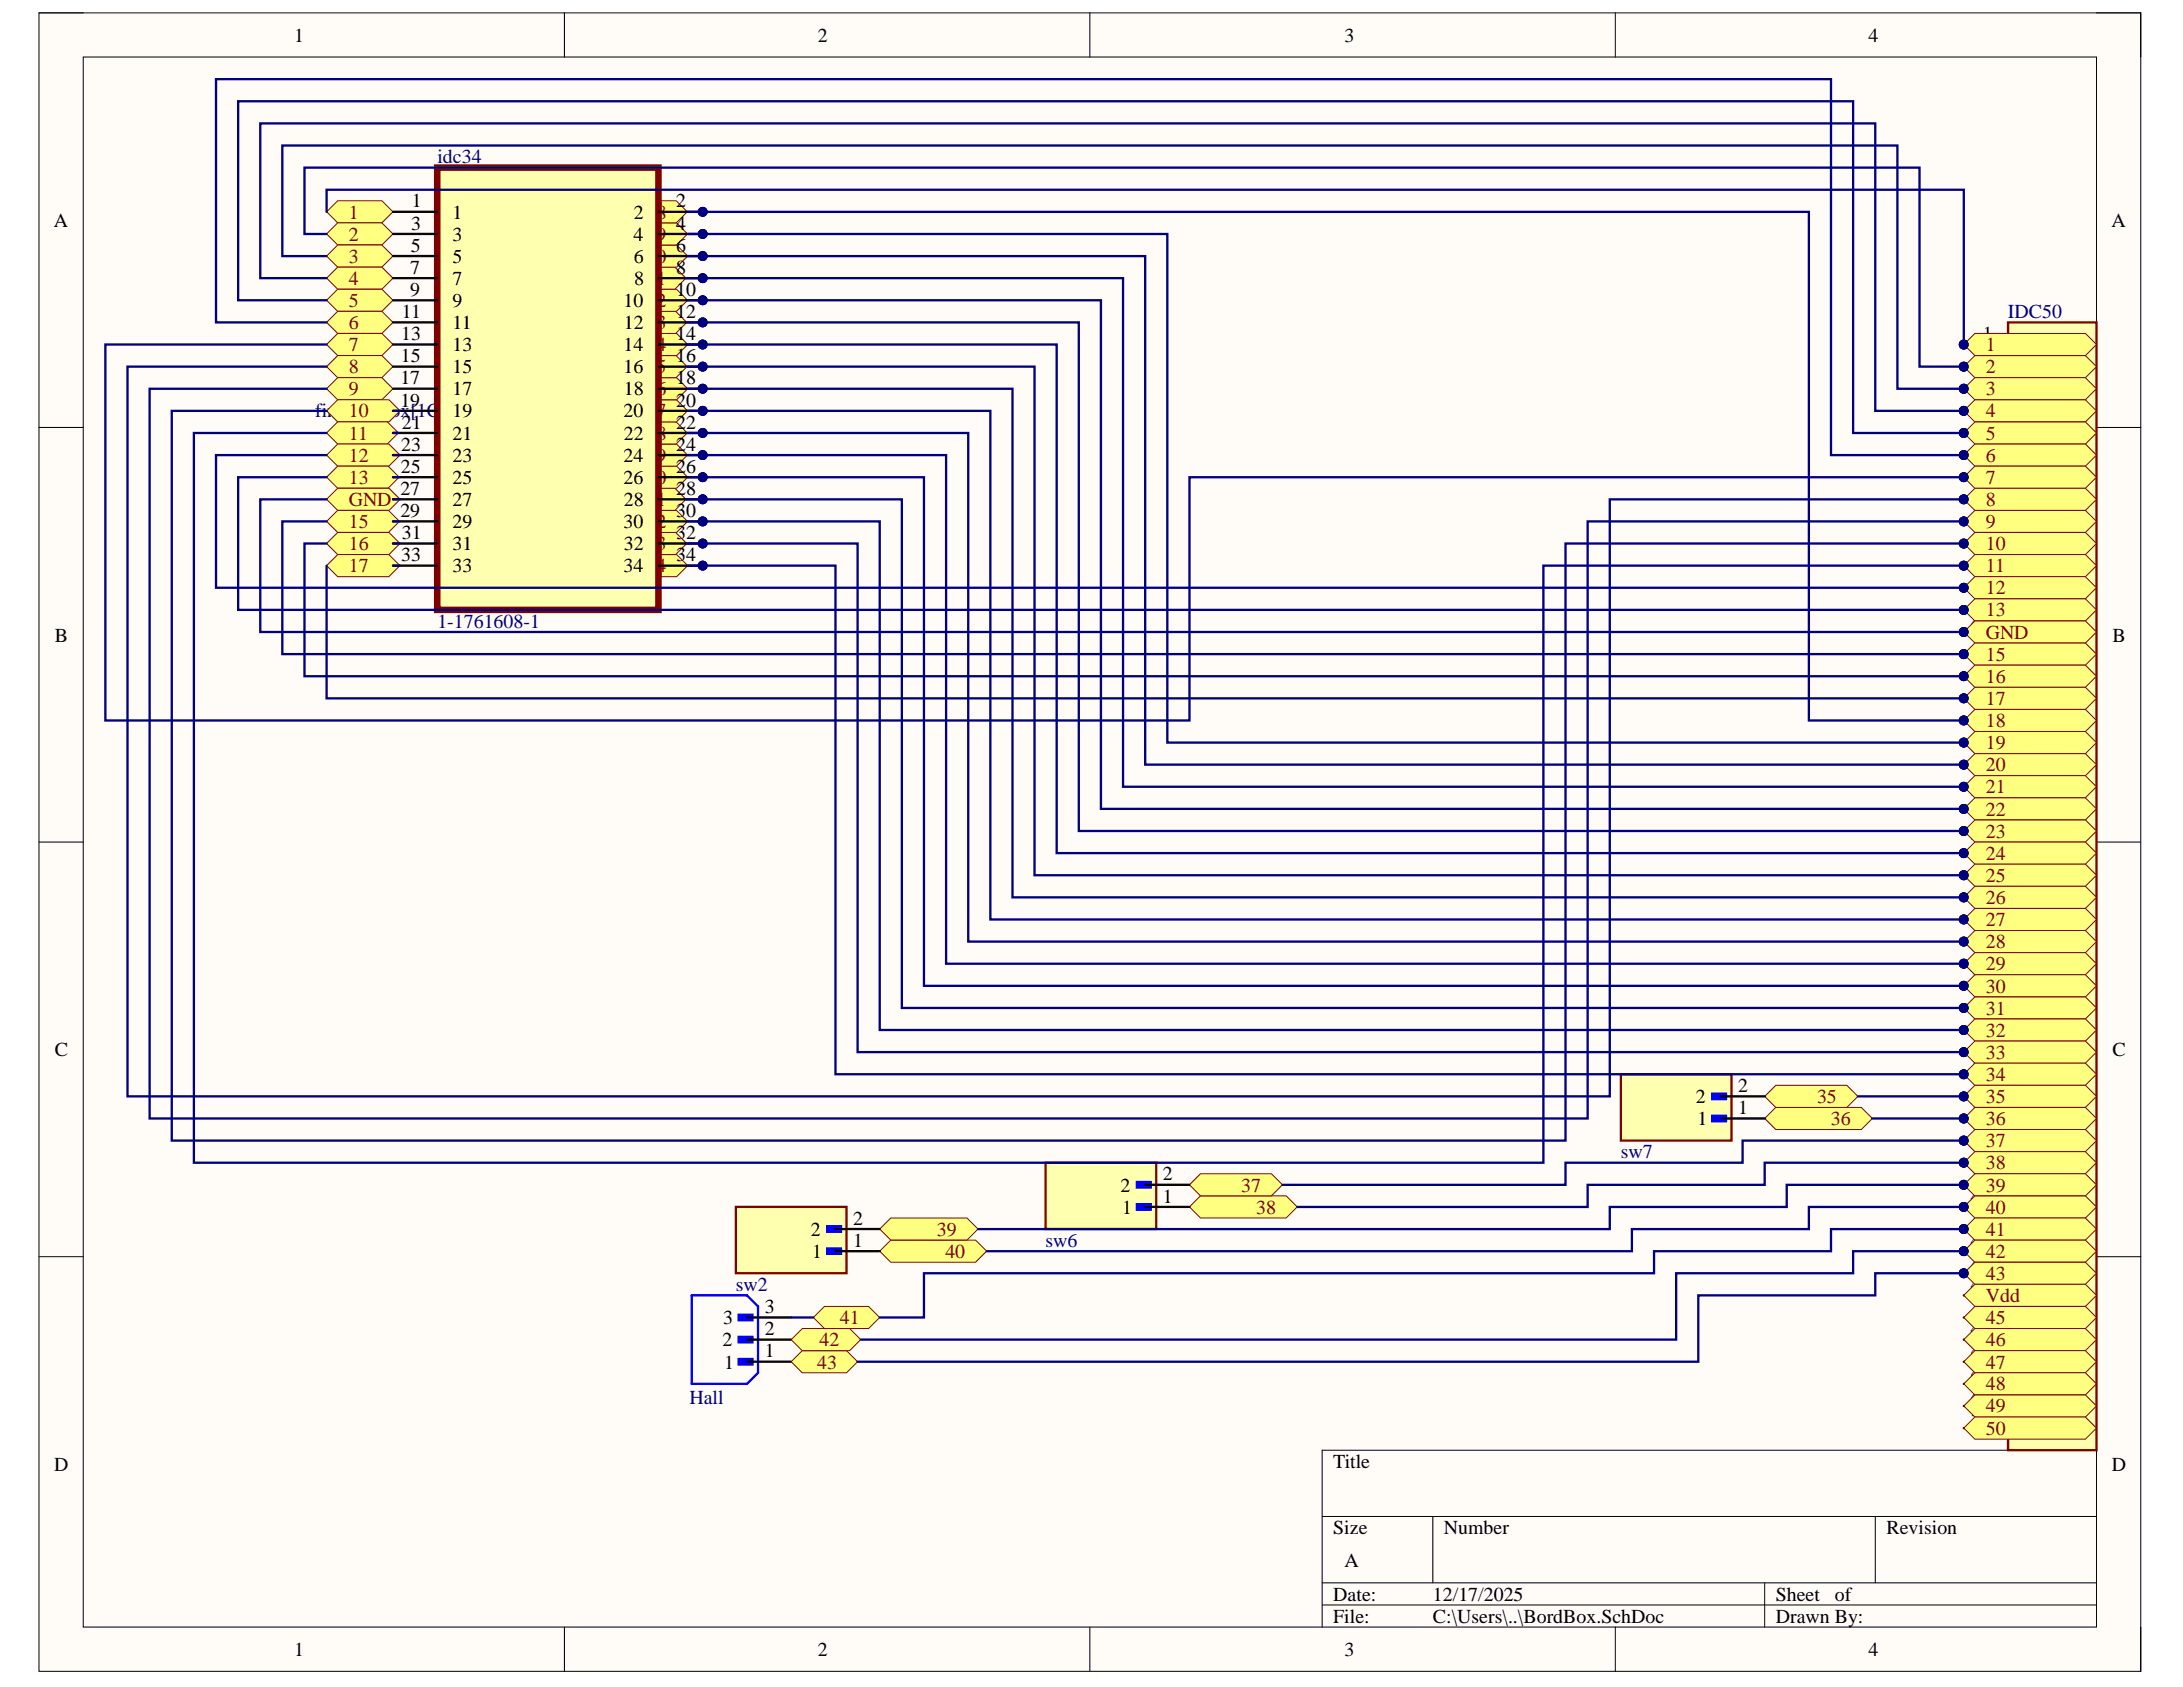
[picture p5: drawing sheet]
<svg xmlns="http://www.w3.org/2000/svg" width="279mm" height="216mm" viewBox="0 0 279 216" stroke-linecap="round" stroke-linejoin="round" font-family="sans-serif">
<defs><g id="words">
<g font-size="2.5">
<text x="37.7" y="5.3">1</text>
<text x="104.7" y="5.3">2</text>
<text x="172.1" y="5.3">3</text>
<text x="239.2" y="5.3">4</text>
<text x="6.9" y="29">A</text>
<text x="52.6" y="29.4">3</text>
<text x="52.7" y="26.5">1</text>
<text x="57.9" y="28">1</text>
<text x="81.1" y="28">218</text>
<text x="86.5" y="26.5">2</text>
<text x="86.5" y="29.4">4</text>
<text x="270.2" y="29">A</text>
<text x="52.5" y="35">7</text>
<text x="52.6" y="32.2">5</text>
<text x="57.9" y="30.8">3</text>
<text x="57.9" y="33.6">5</text>
<text x="81.1" y="30.8">419</text>
<text x="81.1" y="33.6">620</text>
<text x="86.5" y="32.2">6</text>
<text x="86.5" y="35">8</text>
<text x="51.5" y="40.7">11</text>
<text x="52.5" y="37.9">9</text>
<text x="57.9" y="36.5">7</text>
<text x="57.9" y="39.3">9</text>
<text x="79.8" y="39.3">1022</text>
<text x="81.2" y="36.5">821</text>
<text x="86.5" y="37.9">10</text>
<text x="86.5" y="40.7">12</text>
<text x="51.3" y="46.4">15</text>
<text x="51.4" y="43.5">13</text>
<text x="57.9" y="42.1">11</text>
<text x="57.9" y="45">13</text>
<text x="57.9" y="47.8">15</text>
<text x="79.8" y="45">1424</text>
<text x="79.8" y="47.8">1625</text>
<text x="79.9" y="42.1">1223</text>
<text x="86.5" y="43.5">14</text>
<text x="86.5" y="46.4">16</text>
<text x="253.6" y="46.4">2</text>
<text x="253.8" y="43.5">1</text>
<text x="51.2" y="49.2">17</text>
<text x="51.2" y="52">19</text>
<text x="57.9" y="50.6">17</text>
<text x="57.9" y="53.4">19</text>
<text x="79.9" y="50.6">1826</text>
<text x="86.5" y="49.2">18</text>
<text x="86.5" y="52">20</text>
<text x="253.5" y="52">4</text>
<text x="253.7" y="49.2">3</text>
<text x="51.4" y="57.7">23</text>
<text x="51.5" y="54.9">21</text>
<text x="57.9" y="56.2">21</text>
<text x="57.9" y="59.1">23</text>
<text x="79.8" y="59.1">2429</text>
<text x="79.9" y="56.2">2228</text>
<text x="86.5" y="54.9">22</text>
<text x="86.5" y="57.7">24</text>
<text x="253.6" y="57.7">6</text>
<text x="253.6" y="54.9">5</text>
<text x="51.2" y="63.3">27</text>
<text x="51.3" y="60.5">25</text>
<text x="57.9" y="61.9">25</text>
<text x="57.9" y="64.7">27</text>
<text x="79.8" y="61.9">2630</text>
<text x="79.9" y="64.7">2831</text>
<text x="86.5" y="60.5">26</text>
<text x="86.5" y="63.3">28</text>
<text x="253.6" y="60.5">7</text>
<text x="253.6" y="63.3">8</text>
<text x="51.2" y="66.2">29</text>
<text x="51.4" y="71.8">33</text>
<text x="51.5" y="69">31</text>
<text x="57.9" y="67.6">29</text>
<text x="57.9" y="70.4">31</text>
<text x="79.8" y="67.6">3032</text>
<text x="79.9" y="70.4">3233</text>
<text x="86.5" y="66.2">30</text>
<text x="86.5" y="69">32</text>
<text x="86.5" y="71.8">34</text>
<text x="252.3" y="69">10</text>
<text x="252.5" y="71.8">11</text>
<text x="253.6" y="66.2">9</text>
<text x="57.9" y="73.2">33</text>
<text x="79.8" y="73.2">3434</text>
<text x="252.3" y="74.7">12</text>
<text x="252.4" y="77.5">13</text>
<text x="7" y="82.1">B</text>
<text x="252.3" y="80.3">45</text>
<text x="252.3" y="83.2">15</text>
<text x="270.4" y="82.1">B</text>
<text x="252.3" y="86">16</text>
<text x="252.3" y="88.8">17</text>
<text x="252.3" y="91.7">18</text>
<text x="252.3" y="94.5">19</text>
<text x="252.3" y="97.3">20</text>
<text x="252.5" y="100.1">21</text>
<text x="252.3" y="103">22</text>
<text x="252.4" y="105.8">23</text>
<text x="252.3" y="108.6">24</text>
<text x="252.3" y="111.5">25</text>
<text x="252.3" y="114.3">26</text>
<text x="252.3" y="117.1">27</text>
<text x="252.3" y="119.9">28</text>
<text x="252.3" y="125.6">30</text>
<text x="252.3" y="122.8">29</text>
<text x="252.3" y="131.2">32</text>
<text x="252.5" y="128.4">31</text>
<text x="7" y="135.1">C</text>
<text x="252.3" y="136.9">34</text>
<text x="252.4" y="134.1">33</text>
<text x="270.4" y="135.1">C</text>
<text x="217" y="141.2">2</text>
<text x="222.5" y="142.6">1</text>
<text x="222.5" y="139.7">2</text>
<text x="252.3" y="142.6">36</text>
<text x="252.3" y="139.7">35</text>
<text x="217.3" y="144">1</text>
<text x="252.3" y="145.4">37</text>
<text x="252.3" y="148.2">38</text>
<text x="143.4" y="152.5">2</text>
<text x="143.6" y="155.3">1</text>
<text x="148.8" y="153.9">1</text>
<text x="148.8" y="151.1">2</text>
<text x="252.3" y="153.9">40</text>
<text x="252.3" y="151.1">39</text>
<text x="103.8" y="158.2">2</text>
<text x="104" y="161">1</text>
<text x="109.2" y="159.6">1</text>
<text x="109.2" y="156.7">2</text>
<text x="252.3" y="159.6">42</text>
<text x="252.5" y="156.7">41</text>
<text x="252.3" y="165.2">44</text>
<text x="252.4" y="162.4">43</text>
<text x="92.5" y="172.3">2</text>
<text x="92.5" y="169.5">3</text>
<text x="97.9" y="173.7">1</text>
<text x="97.9" y="170.9">2</text>
<text x="97.9" y="168">3</text>
<text x="252.3" y="168">14</text>
<text x="252.3" y="170.9">46</text>
<text x="252.3" y="173.7">47</text>
<text x="92.7" y="175.1">1</text>
<text x="252.3" y="176.5">48</text>
<text x="252.3" y="179.4">49</text>
<text x="252.3" y="182.2">50</text>
<text x="6.9" y="188.2">D</text>
<text x="170.6" y="187.9">Title</text>
<text x="270.3" y="188.2">D</text>
<text x="170.6" y="196.4">Size</text>
<text x="184.8" y="196.4">Number</text>
<text x="241.4" y="196.4">Revision</text>
<text x="172.1" y="200.6">A</text>
<text x="170.6" y="204.9">Date:</text>
<text x="170.6" y="207.7">File:</text>
<text x="183.4" y="204.9">12/17/2025</text>
<text x="183.4" y="207.7">C:\Users\..\BordBox.SchDoc</text>
<text x="227.3" y="204.9">Sheet</text>
<text x="227.3" y="207.7">Drawn By:</text>
<text x="234.9" y="204.9">of</text>
<text x="37.7" y="211.9">1</text>
<text x="104.7" y="211.9">2</text>
<text x="172.1" y="211.9">3</text>
<text x="239.2" y="211.9">4</text>
</g>
<g font-size="2.5" fill="#000080">
<text x="56" y="20.9">idc34</text>
<text x="257" y="40.7">IDC50</text>
<text x="40.3" y="53.4">finetunebox[1C], parametrboard[2A] 2027</text>
<text x="56" y="80.3">1-1761608-1</text>
<text x="207.5" y="148.2">sw7</text>
<text x="133.8" y="159.6">sw6</text>
<text x="94.2" y="165.2">sw2</text>
<text x="88.2" y="179.7">Hall</text>
</g>
<g font-size="2.5" fill="#800000">
<text x="44.6" y="28">1</text>
<text x="44.6" y="30.8">2</text>
<text x="44.6" y="33.6">3</text>
<text x="44.6" y="36.5">4</text>
<text x="44.6" y="39.3">5</text>
<text x="44.6" y="42.1">6</text>
<text x="44.6" y="45">7</text>
<text x="44.6" y="47.8">8</text>
<text x="254.2" y="47.8">2</text>
<text x="254.2" y="45">1</text>
<text x="44.6" y="50.6">9</text>
<text x="44.6" y="53.4">10</text>
<text x="254.2" y="50.6">3</text>
<text x="254.2" y="53.4">4</text>
<text x="44.6" y="56.2">11</text>
<text x="44.6" y="59.1">12</text>
<text x="254.2" y="56.2">5</text>
<text x="254.2" y="59.1">6</text>
<text x="44.6" y="61.9">13</text>
<text x="44.6" y="64.7">GND</text>
<text x="254.2" y="61.9">7</text>
<text x="254.2" y="64.7">8</text>
<text x="44.6" y="67.6">15</text>
<text x="44.6" y="70.4">16</text>
<text x="254.2" y="67.6">9</text>
<text x="254.2" y="70.4">10</text>
<text x="44.6" y="73.2">17</text>
<text x="254.2" y="73.2">11</text>
<text x="254.2" y="76.1">12</text>
<text x="254.2" y="78.9">13</text>
<text x="254.2" y="81.7">GND45</text>
<text x="254.2" y="84.6">15</text>
<text x="254.2" y="87.4">16</text>
<text x="254.2" y="90.2">17</text>
<text x="254.2" y="93.1">18</text>
<text x="254.2" y="95.9">19</text>
<text x="254.2" y="98.7">20</text>
<text x="254.2" y="101.5">21</text>
<text x="254.2" y="104.4">22</text>
<text x="254.2" y="107.2">23</text>
<text x="254.2" y="110">24</text>
<text x="254.2" y="112.9">25</text>
<text x="254.2" y="115.7">26</text>
<text x="254.2" y="118.5">27</text>
<text x="254.2" y="121.4">28</text>
<text x="254.2" y="124.2">29</text>
<text x="254.2" y="127">30</text>
<text x="254.2" y="129.9">31</text>
<text x="254.2" y="132.7">32</text>
<text x="254.2" y="135.5">33</text>
<text x="232.6" y="141.2">35</text>
<text x="254.2" y="138.3">34</text>
<text x="254.2" y="141.2">35</text>
<text x="234.3" y="144">36</text>
<text x="254.2" y="144">36</text>
<text x="254.2" y="146.8">37</text>
<text x="254.2" y="149.7">38</text>
<text x="158.9" y="152.5">37</text>
<text x="160.8" y="155.3">38</text>
<text x="254.2" y="152.5">39</text>
<text x="254.2" y="155.3">40</text>
<text x="119.9" y="158.2">39</text>
<text x="121" y="161">40</text>
<text x="254.2" y="158.2">41</text>
<text x="254.2" y="161">42</text>
<text x="254.2" y="163.8">43</text>
<text x="254.2" y="166.7">Vdd 44</text>
<text x="104.9" y="172.3">42</text>
<text x="107.5" y="169.5">41</text>
<text x="254.2" y="169.5">45</text>
<text x="254.2" y="172.3">46</text>
<text x="104.6" y="175.1">43</text>
<text x="254.2" y="175.1">47</text>
<text x="254.2" y="177.9">48</text>
<text x="254.2" y="180.8">49</text>
<text x="254.2" y="183.6">50</text>
</g>
</g></defs>
<path d="M5 1.6h269v212.3h-269z" fill-rule="evenodd" fill="#fffcf8"/>
<path d="M5 1.6h269v212.3h-269z" fill="none" stroke="#000" stroke-width=".13"/>
<path d="M10.7 7.3h257.6v200.9h-257.6z" fill-rule="evenodd" fill="#fffcf8"/>
<g fill="none" stroke="#000" stroke-width=".13">
<path d="M5 1.6h5.7M10.7 7.3h257.6v200.9h-257.6zM72.2 1.6v5.7M139.5 1.6v5.7M206.7 1.6v5.7M268.3 1.6h5.7v5.7M5 54.7h5.7M268.3 54.7h5.7M5 107.8h5.7M268.3 107.8h5.7M5 160.8h5.7M268.3 160.8h5.7"/>
<path d="M169.2 194.1h99.1M183.4 194.1v8.5M240 194.1v8.5M268.3 185.6h-99.1v22.6M72.2 208.2v5.7M139.5 208.2v5.7M169.2 202.6h99.1M169.2 205.4h99.1M206.7 208.2v5.7M225.9 202.6v5.6M274 208.2v5.7"/>
</g>
<path d="M112.6 160.1l1.4-1.4h10.9l1.4 1.4-1.4 1.4h-10.9z" fill-rule="evenodd" fill="#ffff80"/>
<path d="M112.6 160.1l1.4-1.4h10.9l1.4 1.4-1.4 1.4h-10.9z" fill="none" stroke="#800000" stroke-width=".13"/>
<path d="M112.6 157.3l1.4-1.4h9.8l1.4 1.4-1.4 1.4h-9.8z" fill-rule="evenodd" fill="#ffff80"/>
<path d="M112.6 157.3l1.4-1.4h9.8l1.4 1.4-1.4 1.4h-9.8z" fill="none" stroke="#800000" stroke-width=".13"/>
<path d="M152.2 154.5l1.4-1.5h11l1.4 1.5-1.4 1.4h-11z" fill-rule="evenodd" fill="#ffff80"/>
<path d="M152.2 154.5l1.4-1.5h11l1.4 1.5-1.4 1.4h-11z" fill="none" stroke="#800000" stroke-width=".13"/>
<path d="M152.2 151.6l1.4-1.4h9.1l1.4 1.4-1.4 1.4h-9.1z" fill-rule="evenodd" fill="#ffff80"/>
<path d="M152.2 151.6l1.4-1.4h9.1l1.4 1.4-1.4 1.4h-9.1z" fill="none" stroke="#800000" stroke-width=".13"/>
<path d="M225.9 143.1l1.4-1.4h10.9l1.4 1.4-1.4 1.5h-10.9z" fill-rule="evenodd" fill="#ffff80"/>
<path d="M225.9 143.1l1.4-1.4h10.9l1.4 1.4-1.4 1.5h-10.9z" fill="none" stroke="#800000" stroke-width=".13"/>
<path d="M225.9 140.3l1.4-1.4h9.1l1.4 1.4-1.4 1.4h-9.1z" fill-rule="evenodd" fill="#ffff80"/>
<path d="M225.9 140.3l1.4-1.4h9.1l1.4 1.4-1.4 1.4h-9.1z" fill="none" stroke="#800000" stroke-width=".13"/>
<path d="M41.8 27.1l1.4-1.4h5.7l1.4 1.4-1.4 1.4h-5.7z" fill-rule="evenodd" fill="#ffff80"/>
<path d="M41.8 27.1l1.4-1.4h5.7l1.4 1.4-1.4 1.4h-5.7z" fill="none" stroke="#800000" stroke-width=".13"/>
<path d="M41.8 29.9l1.4-1.4h5.7l1.4 1.4-1.4 1.5h-5.7z" fill-rule="evenodd" fill="#ffff80"/>
<path d="M41.8 29.9l1.4-1.4h5.7l1.4 1.4-1.4 1.5h-5.7z" fill="none" stroke="#800000" stroke-width=".13"/>
<path d="M41.8 32.8l1.4-1.4h5.7l1.4 1.4-1.4 1.4h-5.7z" fill-rule="evenodd" fill="#ffff80"/>
<path d="M41.8 32.8l1.4-1.4h5.7l1.4 1.4-1.4 1.4h-5.7z" fill="none" stroke="#800000" stroke-width=".13"/>
<path d="M41.8 35.6l1.4-1.4h5.7l1.4 1.4-1.4 1.4h-5.7z" fill-rule="evenodd" fill="#ffff80"/>
<path d="M41.8 35.6l1.4-1.4h5.7l1.4 1.4-1.4 1.4h-5.7z" fill="none" stroke="#800000" stroke-width=".13"/>
<path d="M41.8 38.4l1.4-1.4h5.7l1.4 1.4-1.4 1.4h-5.7z" fill-rule="evenodd" fill="#ffff80"/>
<path d="M41.8 38.4l1.4-1.4h5.7l1.4 1.4-1.4 1.4h-5.7z" fill="none" stroke="#800000" stroke-width=".13"/>
<path d="M41.8 41.3l1.4-1.5h5.7l1.4 1.5-1.4 1.4h-5.7z" fill-rule="evenodd" fill="#ffff80"/>
<path d="M41.8 41.3l1.4-1.5h5.7l1.4 1.5-1.4 1.4h-5.7z" fill="none" stroke="#800000" stroke-width=".13"/>
<path d="M41.8 44.1l1.4-1.4h5.7l1.4 1.4-1.4 1.4h-5.7z" fill-rule="evenodd" fill="#ffff80"/>
<path d="M41.8 44.1l1.4-1.4h5.7l1.4 1.4-1.4 1.4h-5.7z" fill="none" stroke="#800000" stroke-width=".13"/>
<path d="M41.8 46.9l1.4-1.4h5.7l1.4 1.4-1.4 1.4h-5.7z" fill-rule="evenodd" fill="#ffff80"/>
<path d="M41.8 46.9l1.4-1.4h5.7l1.4 1.4-1.4 1.4h-5.7z" fill="none" stroke="#800000" stroke-width=".13"/>
<path d="M41.8 49.7l1.4-1.4h5.7l1.4 1.4-1.4 1.5h-5.7z" fill-rule="evenodd" fill="#ffff80"/>
<path d="M41.8 49.7l1.4-1.4h5.7l1.4 1.4-1.4 1.5h-5.7z" fill="none" stroke="#800000" stroke-width=".13"/>
<path d="M78.6 72.4l1.4-1.4h6.6l1.4 1.4-1.4 1.4h-6.6z" fill-rule="evenodd" fill="#ffff80"/>
<path d="M78.6 72.4l1.4-1.4h6.6l1.4 1.4-1.4 1.4h-6.6z" fill="none" stroke="#800000" stroke-width=".13"/>
<path d="M78.6 69.6l1.4-1.5h6.5l1.4 1.5-1.4 1.4h-6.5z" fill-rule="evenodd" fill="#ffff80"/>
<path d="M78.6 69.6l1.4-1.5h6.5l1.4 1.5-1.4 1.4h-6.5z" fill="none" stroke="#800000" stroke-width=".13"/>
<path d="M78.6 66.7l1.4-1.4h6.6l1.4 1.4-1.4 1.4h-6.6z" fill-rule="evenodd" fill="#ffff80"/>
<path d="M78.6 66.7l1.4-1.4h6.6l1.4 1.4-1.4 1.4h-6.6z" fill="none" stroke="#800000" stroke-width=".13"/>
<path d="M78.6 63.9l1.4-1.4h6.4l1.4 1.4-1.4 1.4h-6.4z" fill-rule="evenodd" fill="#ffff80"/>
<path d="M78.6 63.9l1.4-1.4h6.4l1.4 1.4-1.4 1.4h-6.4z" fill="none" stroke="#800000" stroke-width=".13"/>
<path d="M78.6 61.1l1.4-1.4h6.6l1.4 1.4-1.4 1.4h-6.6z" fill-rule="evenodd" fill="#ffff80"/>
<path d="M78.6 61.1l1.4-1.4h6.6l1.4 1.4-1.4 1.4h-6.6z" fill="none" stroke="#800000" stroke-width=".13"/>
<path d="M78.6 58.2l1.4-1.4h6.6l1.4 1.4-1.4 1.5h-6.6z" fill-rule="evenodd" fill="#ffff80"/>
<path d="M78.6 58.2l1.4-1.4h6.6l1.4 1.4-1.4 1.5h-6.6z" fill="none" stroke="#800000" stroke-width=".13"/>
<path d="M78.6 55.4l1.4-1.4h6.5l1.5 1.4-1.5 1.4h-6.5z" fill-rule="evenodd" fill="#ffff80"/>
<path d="M78.6 55.4l1.4-1.4h6.5l1.5 1.4-1.5 1.4h-6.5z" fill="none" stroke="#800000" stroke-width=".13"/>
<path d="M78.6 52.6l1.4-1.4h6.6l1.4 1.4-1.4 1.4h-6.6z" fill-rule="evenodd" fill="#ffff80"/>
<path d="M78.6 52.6l1.4-1.4h6.6l1.4 1.4-1.4 1.4h-6.6z" fill="none" stroke="#800000" stroke-width=".13"/>
<path d="M78.6 49.8l1.4-1.5h6.6l1.4 1.5-1.4 1.4h-6.6z" fill-rule="evenodd" fill="#ffff80"/>
<path d="M78.6 49.8l1.4-1.5h6.6l1.4 1.5-1.4 1.4h-6.6z" fill="none" stroke="#800000" stroke-width=".13"/>
<path d="M78.6 46.9l1.4-1.4h6.5l1.4 1.4-1.4 1.4h-6.5z" fill-rule="evenodd" fill="#ffff80"/>
<path d="M78.6 46.9l1.4-1.4h6.5l1.4 1.4-1.4 1.4h-6.5z" fill="none" stroke="#800000" stroke-width=".13"/>
<path d="M78.6 44.1l1.4-1.4h6.6l1.4 1.4-1.4 1.4h-6.6z" fill-rule="evenodd" fill="#ffff80"/>
<path d="M78.6 44.1l1.4-1.4h6.6l1.4 1.4-1.4 1.4h-6.6z" fill="none" stroke="#800000" stroke-width=".13"/>
<path d="M78.6 41.3l1.4-1.5h6.5l1.4 1.5-1.4 1.4h-6.5z" fill-rule="evenodd" fill="#ffff80"/>
<path d="M78.6 41.3l1.4-1.5h6.5l1.4 1.5-1.4 1.4h-6.5z" fill="none" stroke="#800000" stroke-width=".13"/>
<path d="M78.6 38.4l1.4-1.4h6.6l1.4 1.4-1.4 1.4h-6.6z" fill-rule="evenodd" fill="#ffff80"/>
<path d="M78.6 38.4l1.4-1.4h6.6l1.4 1.4-1.4 1.4h-6.6z" fill="none" stroke="#800000" stroke-width=".13"/>
<path d="M78.6 35.6l1.4-1.4h6.4l1.4 1.4-1.4 1.4h-6.4z" fill-rule="evenodd" fill="#ffff80"/>
<path d="M78.6 35.6l1.4-1.4h6.4l1.4 1.4-1.4 1.4h-6.4z" fill="none" stroke="#800000" stroke-width=".13"/>
<path d="M78.6 32.8l1.4-1.4h6.6l1.4 1.4-1.4 1.4h-6.6z" fill-rule="evenodd" fill="#ffff80"/>
<path d="M78.6 32.8l1.4-1.4h6.6l1.4 1.4-1.4 1.4h-6.6z" fill="none" stroke="#800000" stroke-width=".13"/>
<path d="M78.6 29.9l1.4-1.4h6.6l1.4 1.4-1.4 1.5h-6.6z" fill-rule="evenodd" fill="#ffff80"/>
<path d="M78.6 29.9l1.4-1.4h6.6l1.4 1.4-1.4 1.5h-6.6z" fill="none" stroke="#800000" stroke-width=".13"/>
<path d="M78.6 27.1l1.4-1.4h6.5l1.5 1.4-1.5 1.4h-6.5z" fill-rule="evenodd" fill="#ffff80"/>
<path d="M78.6 27.1l1.4-1.4h6.5l1.5 1.4-1.5 1.4h-6.5z" fill="none" stroke="#800000" stroke-width=".13"/>
<path d="M94.5 173.9h1.8v.7h-1.8z" fill-rule="evenodd" fill="#00f"/>
<path d="M94.5 173.9h1.8v.7h-1.8z" fill="none" stroke="#00f" stroke-width=".3"/>
<path d="M94.5 171.1h1.8v.7h-1.8z" fill-rule="evenodd" fill="#00f"/>
<path d="M94.5 171.1h1.8v.7h-1.8z" fill="none" stroke="#00f" stroke-width=".3"/>
<path d="M94.5 168.3h1.8v.7h-1.8z" fill-rule="evenodd" fill="#00f"/>
<path d="M88.5 165.8h7.1l1.4 1.4v8.5l-1.4 1.4h-7.1zM94.5 168.3h1.8v.7h-1.8z" fill="none" stroke="#00f" stroke-width=".3"/>
<path d="M95.6 171.4h5.7M95.6 168.6h5.7M95.6 174.3h5.7" fill="none" stroke="#000" stroke-width=".3"/>
<path d="M101.3 174.3l1.4-1.4h5.6l1.5 1.4-1.5 1.4h-5.6z" fill-rule="evenodd" fill="#ffff80"/>
<path d="M101.3 174.3l1.4-1.4h5.6l1.5 1.4-1.5 1.4h-5.6z" fill="none" stroke="#800000" stroke-width=".13"/>
<path d="M101.3 171.4l1.4-1.4h6.1l1.4 1.4-1.4 1.5h-6.1z" fill-rule="evenodd" fill="#ffff80"/>
<path d="M101.3 171.4l1.4-1.4h6.1l1.4 1.4-1.4 1.5h-6.1z" fill="none" stroke="#800000" stroke-width=".13"/>
<path d="M104.1 168.6l1.4-1.4h5.7l1.4 1.4-1.4 1.4h-5.7z" fill-rule="evenodd" fill="#ffff80"/>
<path d="M104.1 168.6l1.4-1.4h5.7l1.4 1.4-1.4 1.4h-5.7z" fill="none" stroke="#800000" stroke-width=".13"/>
<path d="M94.2 154.5h14.1v8.4h-14.1z" fill-rule="evenodd" fill="#ffffb0"/>
<path d="M94.2 154.5h14.1v8.4h-14.1z" fill="none" stroke="#800000" stroke-width=".3"/>
<path d="M105.9 159.8h1.7v.7h-1.7z" fill-rule="evenodd" fill="#00f"/>
<path d="M105.9 159.8h1.7v.7h-1.7z" fill="none" stroke="#00f" stroke-width=".3"/>
<path d="M105.9 156.9h1.7v.7h-1.7z" fill-rule="evenodd" fill="#00f"/>
<path d="M105.9 156.9h1.7v.7h-1.7z" fill="none" stroke="#00f" stroke-width=".3"/>
<path d="M106.9 157.3h5.7M106.9 160.1h5.7" fill="none" stroke="#000" stroke-width=".3"/>
<path d="M133.8 148.8h14.2v8.5h-14.2z" fill-rule="evenodd" fill="#ffffb0"/>
<path d="M133.8 148.8h14.2v8.5h-14.2z" fill="none" stroke="#800000" stroke-width=".3"/>
<path d="M145.5 154.1h1.8v.7h-1.8z" fill-rule="evenodd" fill="#00f"/>
<path d="M145.5 154.1h1.8v.7h-1.8z" fill="none" stroke="#00f" stroke-width=".3"/>
<path d="M145.5 151.3h1.8v.7h-1.8z" fill-rule="evenodd" fill="#00f"/>
<path d="M145.5 151.3h1.8v.7h-1.8z" fill="none" stroke="#00f" stroke-width=".3"/>
<path d="M146.6 154.5h5.6M146.6 151.6h5.6" fill="none" stroke="#000" stroke-width=".3"/>
<path d="M207.5 137.5h14.1v8.5h-14.1z" fill-rule="evenodd" fill="#ffffb0"/>
<path d="M207.5 137.5h14.1v8.5h-14.1z" fill="none" stroke="#800000" stroke-width=".3"/>
<path d="M219.1 142.8h1.8v.7h-1.8z" fill-rule="evenodd" fill="#00f"/>
<path d="M219.1 142.8h1.8v.7h-1.8z" fill="none" stroke="#00f" stroke-width=".3"/>
<path d="M219.1 140h1.8v.7h-1.8z" fill-rule="evenodd" fill="#00f"/>
<path d="M219.1 140h1.8v.7h-1.8z" fill="none" stroke="#00f" stroke-width=".3"/>
<path d="M220.2 143.1h5.7M220.2 140.3h5.7" fill="none" stroke="#000" stroke-width=".3"/>
<circle cx="251.3" cy="44.1" r=".57" fill="#000080"/>
<circle cx="251.3" cy="44.1" r=".57" fill="none" stroke="#000080" stroke-width=".13"/>
<circle cx="251.3" cy="46.9" r=".57" fill="#000080"/>
<circle cx="251.3" cy="46.9" r=".57" fill="none" stroke="#000080" stroke-width=".13"/>
<circle cx="251.3" cy="49.8" r=".57" fill="#000080"/>
<circle cx="251.3" cy="49.8" r=".57" fill="none" stroke="#000080" stroke-width=".13"/>
<circle cx="251.3" cy="52.6" r=".57" fill="#000080"/>
<circle cx="251.3" cy="52.6" r=".57" fill="none" stroke="#000080" stroke-width=".13"/>
<circle cx="251.3" cy="55.4" r=".57" fill="#000080"/>
<circle cx="251.3" cy="55.4" r=".57" fill="none" stroke="#000080" stroke-width=".13"/>
<circle cx="251.3" cy="58.2" r=".57" fill="#000080"/>
<circle cx="251.3" cy="58.2" r=".57" fill="none" stroke="#000080" stroke-width=".13"/>
<circle cx="251.3" cy="61.1" r=".57" fill="#000080"/>
<circle cx="251.3" cy="61.1" r=".57" fill="none" stroke="#000080" stroke-width=".13"/>
<circle cx="251.3" cy="63.9" r=".57" fill="#000080"/>
<circle cx="251.3" cy="63.9" r=".57" fill="none" stroke="#000080" stroke-width=".13"/>
<circle cx="251.3" cy="66.7" r=".57" fill="#000080"/>
<circle cx="251.3" cy="66.7" r=".57" fill="none" stroke="#000080" stroke-width=".13"/>
<circle cx="251.3" cy="69.6" r=".57" fill="#000080"/>
<circle cx="251.3" cy="69.6" r=".57" fill="none" stroke="#000080" stroke-width=".13"/>
<circle cx="251.3" cy="72.4" r=".57" fill="#000080"/>
<circle cx="251.3" cy="72.4" r=".57" fill="none" stroke="#000080" stroke-width=".13"/>
<circle cx="251.3" cy="75.2" r=".57" fill="#000080"/>
<circle cx="251.3" cy="75.2" r=".57" fill="none" stroke="#000080" stroke-width=".13"/>
<circle cx="251.3" cy="78.1" r=".57" fill="#000080"/>
<circle cx="251.3" cy="78.1" r=".57" fill="none" stroke="#000080" stroke-width=".13"/>
<circle cx="251.3" cy="80.9" r=".57" fill="#000080"/>
<circle cx="251.3" cy="80.9" r=".57" fill="none" stroke="#000080" stroke-width=".13"/>
<circle cx="251.3" cy="83.7" r=".57" fill="#000080"/>
<circle cx="251.3" cy="83.7" r=".57" fill="none" stroke="#000080" stroke-width=".13"/>
<circle cx="251.3" cy="86.5" r=".57" fill="#000080"/>
<circle cx="251.3" cy="86.5" r=".57" fill="none" stroke="#000080" stroke-width=".13"/>
<circle cx="251.3" cy="89.4" r=".57" fill="#000080"/>
<circle cx="251.3" cy="89.4" r=".57" fill="none" stroke="#000080" stroke-width=".13"/>
<circle cx="251.3" cy="92.2" r=".57" fill="#000080"/>
<circle cx="251.3" cy="92.2" r=".57" fill="none" stroke="#000080" stroke-width=".13"/>
<circle cx="251.3" cy="95" r=".57" fill="#000080"/>
<circle cx="251.3" cy="95" r=".57" fill="none" stroke="#000080" stroke-width=".13"/>
<circle cx="251.3" cy="97.9" r=".57" fill="#000080"/>
<circle cx="251.3" cy="97.9" r=".57" fill="none" stroke="#000080" stroke-width=".13"/>
<circle cx="251.3" cy="100.7" r=".57" fill="#000080"/>
<circle cx="251.3" cy="100.7" r=".57" fill="none" stroke="#000080" stroke-width=".13"/>
<circle cx="251.3" cy="103.5" r=".57" fill="#000080"/>
<circle cx="251.3" cy="103.5" r=".57" fill="none" stroke="#000080" stroke-width=".13"/>
<circle cx="251.3" cy="106.4" r=".57" fill="#000080"/>
<circle cx="251.3" cy="106.4" r=".57" fill="none" stroke="#000080" stroke-width=".13"/>
<circle cx="251.3" cy="109.2" r=".57" fill="#000080"/>
<circle cx="251.3" cy="109.2" r=".57" fill="none" stroke="#000080" stroke-width=".13"/>
<circle cx="251.3" cy="112" r=".57" fill="#000080"/>
<circle cx="251.3" cy="112" r=".57" fill="none" stroke="#000080" stroke-width=".13"/>
<circle cx="251.3" cy="114.8" r=".57" fill="#000080"/>
<circle cx="251.3" cy="114.8" r=".57" fill="none" stroke="#000080" stroke-width=".13"/>
<circle cx="251.3" cy="117.7" r=".57" fill="#000080"/>
<circle cx="251.3" cy="117.7" r=".57" fill="none" stroke="#000080" stroke-width=".13"/>
<circle cx="251.3" cy="120.5" r=".57" fill="#000080"/>
<circle cx="251.3" cy="120.5" r=".57" fill="none" stroke="#000080" stroke-width=".13"/>
<circle cx="251.3" cy="123.3" r=".57" fill="#000080"/>
<circle cx="251.3" cy="123.3" r=".57" fill="none" stroke="#000080" stroke-width=".13"/>
<circle cx="251.3" cy="126.2" r=".57" fill="#000080"/>
<circle cx="251.3" cy="126.2" r=".57" fill="none" stroke="#000080" stroke-width=".13"/>
<circle cx="251.3" cy="129" r=".57" fill="#000080"/>
<circle cx="251.3" cy="129" r=".57" fill="none" stroke="#000080" stroke-width=".13"/>
<circle cx="251.3" cy="131.8" r=".57" fill="#000080"/>
<circle cx="251.3" cy="131.8" r=".57" fill="none" stroke="#000080" stroke-width=".13"/>
<circle cx="251.3" cy="134.7" r=".57" fill="#000080"/>
<circle cx="251.3" cy="134.7" r=".57" fill="none" stroke="#000080" stroke-width=".13"/>
<circle cx="251.3" cy="137.5" r=".57" fill="#000080"/>
<circle cx="251.3" cy="137.5" r=".57" fill="none" stroke="#000080" stroke-width=".13"/>
<circle cx="251.3" cy="140.3" r=".57" fill="#000080"/>
<circle cx="251.3" cy="140.3" r=".57" fill="none" stroke="#000080" stroke-width=".13"/>
<circle cx="251.3" cy="143.1" r=".57" fill="#000080"/>
<circle cx="251.3" cy="143.1" r=".57" fill="none" stroke="#000080" stroke-width=".13"/>
<circle cx="251.3" cy="146" r=".57" fill="#000080"/>
<circle cx="251.3" cy="146" r=".57" fill="none" stroke="#000080" stroke-width=".13"/>
<circle cx="251.3" cy="148.8" r=".57" fill="#000080"/>
<circle cx="251.3" cy="148.8" r=".57" fill="none" stroke="#000080" stroke-width=".13"/>
<circle cx="251.3" cy="151.6" r=".57" fill="#000080"/>
<circle cx="251.3" cy="151.6" r=".57" fill="none" stroke="#000080" stroke-width=".13"/>
<circle cx="251.3" cy="154.5" r=".57" fill="#000080"/>
<circle cx="251.3" cy="154.5" r=".57" fill="none" stroke="#000080" stroke-width=".13"/>
<circle cx="251.3" cy="157.3" r=".57" fill="#000080"/>
<circle cx="251.3" cy="157.3" r=".57" fill="none" stroke="#000080" stroke-width=".13"/>
<circle cx="251.3" cy="160.1" r=".57" fill="#000080"/>
<circle cx="251.3" cy="160.1" r=".57" fill="none" stroke="#000080" stroke-width=".13"/>
<circle cx="251.3" cy="163" r=".57" fill="#000080"/>
<circle cx="251.3" cy="163" r=".57" fill="none" stroke="#000080" stroke-width=".13"/>
<path d="M257 41.3h11.3v144.3h-11.3z" fill-rule="evenodd" fill="#ffffb0"/>
<path d="M257 41.3h11.3v144.3h-11.3z" fill="none" stroke="#800000" stroke-width=".3"/>
<path d="M251.3 44.1h5.7" fill="none" stroke="#000" stroke-width=".3"/>
<circle cx="251.3" cy="44.1" r=".57" fill="#000080"/>
<circle cx="251.3" cy="44.1" r=".57" fill="none" stroke="#000080" stroke-width=".13"/>
<path d="M251.3 46.9h5.7" fill="none" stroke="#000" stroke-width=".3"/>
<circle cx="251.3" cy="46.9" r=".57" fill="#000080"/>
<circle cx="251.3" cy="46.9" r=".57" fill="none" stroke="#000080" stroke-width=".13"/>
<path d="M251.3 49.8h5.7" fill="none" stroke="#000" stroke-width=".3"/>
<circle cx="251.3" cy="49.8" r=".57" fill="#000080"/>
<circle cx="251.3" cy="49.8" r=".57" fill="none" stroke="#000080" stroke-width=".13"/>
<path d="M251.3 52.6h5.7" fill="none" stroke="#000" stroke-width=".3"/>
<circle cx="251.3" cy="52.6" r=".57" fill="#000080"/>
<circle cx="251.3" cy="52.6" r=".57" fill="none" stroke="#000080" stroke-width=".13"/>
<path d="M251.3 55.4h5.7" fill="none" stroke="#000" stroke-width=".3"/>
<circle cx="251.3" cy="55.4" r=".57" fill="#000080"/>
<circle cx="251.3" cy="55.4" r=".57" fill="none" stroke="#000080" stroke-width=".13"/>
<path d="M251.3 58.2h5.7" fill="none" stroke="#000" stroke-width=".3"/>
<circle cx="251.3" cy="58.2" r=".57" fill="#000080"/>
<circle cx="251.3" cy="58.2" r=".57" fill="none" stroke="#000080" stroke-width=".13"/>
<path d="M251.3 61.1h5.7" fill="none" stroke="#000" stroke-width=".3"/>
<circle cx="251.3" cy="61.1" r=".57" fill="#000080"/>
<circle cx="251.3" cy="61.1" r=".57" fill="none" stroke="#000080" stroke-width=".13"/>
<path d="M251.3 63.9h5.7" fill="none" stroke="#000" stroke-width=".3"/>
<circle cx="251.3" cy="63.9" r=".57" fill="#000080"/>
<circle cx="251.3" cy="63.9" r=".57" fill="none" stroke="#000080" stroke-width=".13"/>
<path d="M251.3 66.7h5.7" fill="none" stroke="#000" stroke-width=".3"/>
<circle cx="251.3" cy="66.7" r=".57" fill="#000080"/>
<circle cx="251.3" cy="66.7" r=".57" fill="none" stroke="#000080" stroke-width=".13"/>
<path d="M251.3 69.6h5.7" fill="none" stroke="#000" stroke-width=".3"/>
<circle cx="251.3" cy="69.6" r=".57" fill="#000080"/>
<circle cx="251.3" cy="69.6" r=".57" fill="none" stroke="#000080" stroke-width=".13"/>
<path d="M251.3 72.4h5.7" fill="none" stroke="#000" stroke-width=".3"/>
<circle cx="251.3" cy="72.4" r=".57" fill="#000080"/>
<circle cx="251.3" cy="72.4" r=".57" fill="none" stroke="#000080" stroke-width=".13"/>
<path d="M251.3 75.2h5.7" fill="none" stroke="#000" stroke-width=".3"/>
<circle cx="251.3" cy="75.2" r=".57" fill="#000080"/>
<circle cx="251.3" cy="75.2" r=".57" fill="none" stroke="#000080" stroke-width=".13"/>
<path d="M251.3 78.1h5.7" fill="none" stroke="#000" stroke-width=".3"/>
<circle cx="251.3" cy="78.1" r=".57" fill="#000080"/>
<circle cx="251.3" cy="78.1" r=".57" fill="none" stroke="#000080" stroke-width=".13"/>
<path d="M251.3 80.9h5.7" fill="none" stroke="#000" stroke-width=".3"/>
<circle cx="251.3" cy="80.9" r=".57" fill="#000080"/>
<circle cx="251.3" cy="80.9" r=".57" fill="none" stroke="#000080" stroke-width=".13"/>
<path d="M251.3 83.7h5.7" fill="none" stroke="#000" stroke-width=".3"/>
<circle cx="251.3" cy="83.7" r=".57" fill="#000080"/>
<circle cx="251.3" cy="83.7" r=".57" fill="none" stroke="#000080" stroke-width=".13"/>
<path d="M251.3 86.5h5.7" fill="none" stroke="#000" stroke-width=".3"/>
<circle cx="251.3" cy="86.5" r=".57" fill="#000080"/>
<circle cx="251.3" cy="86.5" r=".57" fill="none" stroke="#000080" stroke-width=".13"/>
<path d="M251.3 89.4h5.7" fill="none" stroke="#000" stroke-width=".3"/>
<circle cx="251.3" cy="89.4" r=".57" fill="#000080"/>
<circle cx="251.3" cy="89.4" r=".57" fill="none" stroke="#000080" stroke-width=".13"/>
<path d="M251.3 92.2h5.7" fill="none" stroke="#000" stroke-width=".3"/>
<circle cx="251.3" cy="92.2" r=".57" fill="#000080"/>
<circle cx="251.3" cy="92.2" r=".57" fill="none" stroke="#000080" stroke-width=".13"/>
<path d="M251.3 95h5.7" fill="none" stroke="#000" stroke-width=".3"/>
<circle cx="251.3" cy="95" r=".57" fill="#000080"/>
<circle cx="251.3" cy="95" r=".57" fill="none" stroke="#000080" stroke-width=".13"/>
<path d="M251.3 97.9h5.7" fill="none" stroke="#000" stroke-width=".3"/>
<circle cx="251.3" cy="97.9" r=".57" fill="#000080"/>
<circle cx="251.3" cy="97.9" r=".57" fill="none" stroke="#000080" stroke-width=".13"/>
<path d="M251.3 100.7h5.7" fill="none" stroke="#000" stroke-width=".3"/>
<circle cx="251.3" cy="100.7" r=".57" fill="#000080"/>
<circle cx="251.3" cy="100.7" r=".57" fill="none" stroke="#000080" stroke-width=".13"/>
<path d="M251.3 103.5h5.7" fill="none" stroke="#000" stroke-width=".3"/>
<circle cx="251.3" cy="103.5" r=".57" fill="#000080"/>
<circle cx="251.3" cy="103.5" r=".57" fill="none" stroke="#000080" stroke-width=".13"/>
<path d="M251.3 106.4h5.7" fill="none" stroke="#000" stroke-width=".3"/>
<circle cx="251.3" cy="106.4" r=".57" fill="#000080"/>
<circle cx="251.3" cy="106.4" r=".57" fill="none" stroke="#000080" stroke-width=".13"/>
<path d="M251.3 109.2h5.7" fill="none" stroke="#000" stroke-width=".3"/>
<circle cx="251.3" cy="109.2" r=".57" fill="#000080"/>
<circle cx="251.3" cy="109.2" r=".57" fill="none" stroke="#000080" stroke-width=".13"/>
<path d="M251.3 112h5.7" fill="none" stroke="#000" stroke-width=".3"/>
<circle cx="251.3" cy="112" r=".57" fill="#000080"/>
<circle cx="251.3" cy="112" r=".57" fill="none" stroke="#000080" stroke-width=".13"/>
<path d="M251.3 114.8h5.7" fill="none" stroke="#000" stroke-width=".3"/>
<circle cx="251.3" cy="114.8" r=".57" fill="#000080"/>
<circle cx="251.3" cy="114.8" r=".57" fill="none" stroke="#000080" stroke-width=".13"/>
<path d="M251.3 117.7h5.7" fill="none" stroke="#000" stroke-width=".3"/>
<circle cx="251.3" cy="117.7" r=".57" fill="#000080"/>
<circle cx="251.3" cy="117.7" r=".57" fill="none" stroke="#000080" stroke-width=".13"/>
<path d="M251.3 120.5h5.7" fill="none" stroke="#000" stroke-width=".3"/>
<circle cx="251.3" cy="120.5" r=".57" fill="#000080"/>
<circle cx="251.3" cy="120.5" r=".57" fill="none" stroke="#000080" stroke-width=".13"/>
<path d="M251.3 123.3h5.7" fill="none" stroke="#000" stroke-width=".3"/>
<circle cx="251.3" cy="123.3" r=".57" fill="#000080"/>
<circle cx="251.3" cy="123.3" r=".57" fill="none" stroke="#000080" stroke-width=".13"/>
<path d="M251.3 126.2h5.7" fill="none" stroke="#000" stroke-width=".3"/>
<circle cx="251.3" cy="126.2" r=".57" fill="#000080"/>
<circle cx="251.3" cy="126.2" r=".57" fill="none" stroke="#000080" stroke-width=".13"/>
<path d="M251.3 129h5.7" fill="none" stroke="#000" stroke-width=".3"/>
<circle cx="251.3" cy="129" r=".57" fill="#000080"/>
<circle cx="251.3" cy="129" r=".57" fill="none" stroke="#000080" stroke-width=".13"/>
<path d="M251.3 131.8h5.7" fill="none" stroke="#000" stroke-width=".3"/>
<circle cx="251.3" cy="131.8" r=".57" fill="#000080"/>
<circle cx="251.3" cy="131.8" r=".57" fill="none" stroke="#000080" stroke-width=".13"/>
<path d="M251.3 134.6h5.7" fill="none" stroke="#000" stroke-width=".3"/>
<circle cx="251.3" cy="134.7" r=".57" fill="#000080"/>
<circle cx="251.3" cy="134.7" r=".57" fill="none" stroke="#000080" stroke-width=".13"/>
<path d="M251.3 137.5h5.7" fill="none" stroke="#000" stroke-width=".3"/>
<circle cx="251.3" cy="137.5" r=".57" fill="#000080"/>
<circle cx="251.3" cy="137.5" r=".57" fill="none" stroke="#000080" stroke-width=".13"/>
<path d="M251.3 140.3h5.7" fill="none" stroke="#000" stroke-width=".3"/>
<circle cx="251.3" cy="140.3" r=".57" fill="#000080"/>
<circle cx="251.3" cy="140.3" r=".57" fill="none" stroke="#000080" stroke-width=".13"/>
<path d="M251.3 143.1h5.7" fill="none" stroke="#000" stroke-width=".3"/>
<circle cx="251.3" cy="143.1" r=".57" fill="#000080"/>
<circle cx="251.3" cy="143.1" r=".57" fill="none" stroke="#000080" stroke-width=".13"/>
<path d="M251.3 146h5.7" fill="none" stroke="#000" stroke-width=".3"/>
<circle cx="251.3" cy="146" r=".57" fill="#000080"/>
<circle cx="251.3" cy="146" r=".57" fill="none" stroke="#000080" stroke-width=".13"/>
<path d="M251.3 148.8h5.7" fill="none" stroke="#000" stroke-width=".3"/>
<circle cx="251.3" cy="148.8" r=".57" fill="#000080"/>
<circle cx="251.3" cy="148.8" r=".57" fill="none" stroke="#000080" stroke-width=".13"/>
<path d="M251.3 151.6h5.7" fill="none" stroke="#000" stroke-width=".3"/>
<circle cx="251.3" cy="151.6" r=".57" fill="#000080"/>
<circle cx="251.3" cy="151.6" r=".57" fill="none" stroke="#000080" stroke-width=".13"/>
<path d="M251.3 154.5h5.7" fill="none" stroke="#000" stroke-width=".3"/>
<circle cx="251.3" cy="154.5" r=".57" fill="#000080"/>
<circle cx="251.3" cy="154.5" r=".57" fill="none" stroke="#000080" stroke-width=".13"/>
<path d="M251.3 157.3h5.7" fill="none" stroke="#000" stroke-width=".3"/>
<circle cx="251.3" cy="157.3" r=".57" fill="#000080"/>
<circle cx="251.3" cy="157.3" r=".57" fill="none" stroke="#000080" stroke-width=".13"/>
<path d="M251.3 160.1h5.7" fill="none" stroke="#000" stroke-width=".3"/>
<circle cx="251.3" cy="160.1" r=".57" fill="#000080"/>
<circle cx="251.3" cy="160.1" r=".57" fill="none" stroke="#000080" stroke-width=".13"/>
<path d="M251.3 162.9h5.7" fill="none" stroke="#000" stroke-width=".3"/>
<circle cx="251.3" cy="163" r=".57" fill="#000080"/>
<circle cx="251.3" cy="163" r=".57" fill="none" stroke="#000080" stroke-width=".13"/>
<path d="M251.3 165.8h5.7M251.3 168.6h5.7M251.3 171.4h5.7M251.3 174.3h5.7M251.3 177.1h5.7M251.3 179.9h5.7M251.3 182.8h5.7" fill="none" stroke="#000" stroke-width=".3"/>
<path d="M41.8 52.6l1.4-1.4h6.6l1.4 1.4-1.4 1.4h-6.6z" fill-rule="evenodd" fill="#ffff80"/>
<path d="M41.8 52.6l1.4-1.4h6.6l1.4 1.4-1.4 1.4h-6.6z" fill="none" stroke="#800000" stroke-width=".13"/>
<path d="M41.8 55.4l1.4-1.4h6.4l1.4 1.4-1.4 1.4h-6.4z" fill-rule="evenodd" fill="#ffff80"/>
<path d="M41.8 55.4l1.4-1.4h6.4l1.4 1.4-1.4 1.4h-6.4z" fill="none" stroke="#800000" stroke-width=".13"/>
<path d="M41.8 58.2l1.4-1.4h6.6l1.4 1.4-1.4 1.5h-6.6z" fill-rule="evenodd" fill="#ffff80"/>
<path d="M41.8 58.2l1.4-1.4h6.6l1.4 1.4-1.4 1.5h-6.6z" fill="none" stroke="#800000" stroke-width=".13"/>
<path d="M41.8 61.1l1.4-1.4h6.5l1.4 1.4-1.4 1.4h-6.5z" fill-rule="evenodd" fill="#ffff80"/>
<path d="M41.8 61.1l1.4-1.4h6.5l1.4 1.4-1.4 1.4h-6.5z" fill="none" stroke="#800000" stroke-width=".13"/>
<path d="M41.8 63.9l1.4-1.4h6.6l1.4 1.4-1.4 1.4h-6.6z" fill-rule="evenodd" fill="#ffff80"/>
<path d="M41.8 63.9l1.4-1.4h6.6l1.4 1.4-1.4 1.4h-6.6z" fill="none" stroke="#800000" stroke-width=".13"/>
<path d="M41.8 66.7l1.4-1.4h6.5l1.4 1.4-1.4 1.4h-6.5z" fill-rule="evenodd" fill="#ffff80"/>
<path d="M41.8 66.7l1.4-1.4h6.5l1.4 1.4-1.4 1.4h-6.5z" fill="none" stroke="#800000" stroke-width=".13"/>
<path d="M41.8 69.6l1.4-1.5h6.6l1.4 1.5-1.4 1.4h-6.6z" fill-rule="evenodd" fill="#ffff80"/>
<path d="M41.8 69.6l1.4-1.5h6.6l1.4 1.5-1.4 1.4h-6.6z" fill="none" stroke="#800000" stroke-width=".13"/>
<path d="M41.8 72.4l1.4-1.4h6.6l1.4 1.4-1.4 1.4h-6.6z" fill-rule="evenodd" fill="#ffff80"/>
<path d="M41.8 72.4l1.4-1.4h6.6l1.4 1.4-1.4 1.4h-6.6z" fill="none" stroke="#800000" stroke-width=".13"/>
<path d="M251.3 46.9l1.5-1.4h14.1l1.4 1.4-1.4 1.4h-14.1z" fill-rule="evenodd" fill="#ffff80"/>
<path d="M251.3 46.9l1.5-1.4h14.1l1.4 1.4-1.4 1.4h-14.1z" fill="none" stroke="#800000" stroke-width=".13"/>
<circle cx="251.3" cy="46.9" r=".57" fill="#000080"/>
<circle cx="251.3" cy="46.9" r=".57" fill="none" stroke="#000080" stroke-width=".13"/>
<path d="M251.3 44.1l1.5-1.4h14.1l1.4 1.4-1.4 1.4h-14.1z" fill-rule="evenodd" fill="#ffff80"/>
<path d="M251.3 44.1l1.5-1.4h14.1l1.4 1.4-1.4 1.4h-14.1z" fill="none" stroke="#800000" stroke-width=".13"/>
<circle cx="251.3" cy="44.1" r=".57" fill="#000080"/>
<circle cx="251.3" cy="44.1" r=".57" fill="none" stroke="#000080" stroke-width=".13"/>
<path d="M251.3 49.8l1.5-1.5h14.1l1.4 1.5-1.4 1.4h-14.1z" fill-rule="evenodd" fill="#ffff80"/>
<path d="M251.3 49.8l1.5-1.5h14.1l1.4 1.5-1.4 1.4h-14.1z" fill="none" stroke="#800000" stroke-width=".13"/>
<circle cx="251.3" cy="49.8" r=".57" fill="#000080"/>
<circle cx="251.3" cy="49.8" r=".57" fill="none" stroke="#000080" stroke-width=".13"/>
<path d="M251.3 52.6l1.5-1.4h14.1l1.4 1.4-1.4 1.4h-14.1z" fill-rule="evenodd" fill="#ffff80"/>
<path d="M251.3 52.6l1.5-1.4h14.1l1.4 1.4-1.4 1.4h-14.1z" fill="none" stroke="#800000" stroke-width=".13"/>
<circle cx="251.3" cy="52.6" r=".57" fill="#000080"/>
<circle cx="251.3" cy="52.6" r=".57" fill="none" stroke="#000080" stroke-width=".13"/>
<path d="M251.3 55.4l1.5-1.4h14.1l1.4 1.4-1.4 1.4h-14.1z" fill-rule="evenodd" fill="#ffff80"/>
<path d="M251.3 55.4l1.5-1.4h14.1l1.4 1.4-1.4 1.4h-14.1z" fill="none" stroke="#800000" stroke-width=".13"/>
<circle cx="251.3" cy="55.4" r=".57" fill="#000080"/>
<circle cx="251.3" cy="55.4" r=".57" fill="none" stroke="#000080" stroke-width=".13"/>
<path d="M251.3 58.2l1.5-1.4h14.1l1.4 1.4-1.4 1.5h-14.1z" fill-rule="evenodd" fill="#ffff80"/>
<path d="M251.3 58.2l1.5-1.4h14.1l1.4 1.4-1.4 1.5h-14.1z" fill="none" stroke="#800000" stroke-width=".13"/>
<circle cx="251.3" cy="58.2" r=".57" fill="#000080"/>
<circle cx="251.3" cy="58.2" r=".57" fill="none" stroke="#000080" stroke-width=".13"/>
<path d="M251.3 61.1l1.5-1.4h14.1l1.4 1.4-1.4 1.4h-14.1z" fill-rule="evenodd" fill="#ffff80"/>
<path d="M251.3 61.1l1.5-1.4h14.1l1.4 1.4-1.4 1.4h-14.1z" fill="none" stroke="#800000" stroke-width=".13"/>
<circle cx="251.3" cy="61.1" r=".57" fill="#000080"/>
<circle cx="251.3" cy="61.1" r=".57" fill="none" stroke="#000080" stroke-width=".13"/>
<path d="M251.3 63.9l1.5-1.4h14.1l1.4 1.4-1.4 1.4h-14.1z" fill-rule="evenodd" fill="#ffff80"/>
<path d="M251.3 63.9l1.5-1.4h14.1l1.4 1.4-1.4 1.4h-14.1z" fill="none" stroke="#800000" stroke-width=".13"/>
<circle cx="251.3" cy="63.9" r=".57" fill="#000080"/>
<circle cx="251.3" cy="63.9" r=".57" fill="none" stroke="#000080" stroke-width=".13"/>
<path d="M251.3 66.7l1.5-1.4h14.1l1.4 1.4-1.4 1.4h-14.1z" fill-rule="evenodd" fill="#ffff80"/>
<path d="M251.3 66.7l1.5-1.4h14.1l1.4 1.4-1.4 1.4h-14.1z" fill="none" stroke="#800000" stroke-width=".13"/>
<circle cx="251.3" cy="66.7" r=".57" fill="#000080"/>
<circle cx="251.3" cy="66.7" r=".57" fill="none" stroke="#000080" stroke-width=".13"/>
<path d="M251.3 69.6l1.5-1.5h14.1l1.4 1.5-1.4 1.4h-14.1z" fill-rule="evenodd" fill="#ffff80"/>
<path d="M251.3 69.6l1.5-1.5h14.1l1.4 1.5-1.4 1.4h-14.1z" fill="none" stroke="#800000" stroke-width=".13"/>
<circle cx="251.3" cy="69.6" r=".57" fill="#000080"/>
<circle cx="251.3" cy="69.6" r=".57" fill="none" stroke="#000080" stroke-width=".13"/>
<path d="M251.3 72.4l1.5-1.4h14.1l1.4 1.4-1.4 1.4h-14.1z" fill-rule="evenodd" fill="#ffff80"/>
<path d="M251.3 72.4l1.5-1.4h14.1l1.4 1.4-1.4 1.4h-14.1z" fill="none" stroke="#800000" stroke-width=".13"/>
<circle cx="251.3" cy="72.4" r=".57" fill="#000080"/>
<circle cx="251.3" cy="72.4" r=".57" fill="none" stroke="#000080" stroke-width=".13"/>
<path d="M251.3 75.2l1.5-1.4h14.1l1.4 1.4-1.4 1.4h-14.1z" fill-rule="evenodd" fill="#ffff80"/>
<path d="M251.3 75.2l1.5-1.4h14.1l1.4 1.4-1.4 1.4h-14.1z" fill="none" stroke="#800000" stroke-width=".13"/>
<circle cx="251.3" cy="75.2" r=".57" fill="#000080"/>
<circle cx="251.3" cy="75.2" r=".57" fill="none" stroke="#000080" stroke-width=".13"/>
<path d="M251.3 78.1l1.5-1.5h14.1l1.4 1.5-1.4 1.4h-14.1z" fill-rule="evenodd" fill="#ffff80"/>
<path d="M251.3 78.1l1.5-1.5h14.1l1.4 1.5-1.4 1.4h-14.1z" fill="none" stroke="#800000" stroke-width=".13"/>
<circle cx="251.3" cy="78.1" r=".57" fill="#000080"/>
<circle cx="251.3" cy="78.1" r=".57" fill="none" stroke="#000080" stroke-width=".13"/>
<path d="M251.3 80.9l1.5-1.4h14.1l1.4 1.4-1.4 1.4h-14.1z" fill-rule="evenodd" fill="#ffff80"/>
<path d="M251.3 80.9l1.5-1.4h14.1l1.4 1.4-1.4 1.4h-14.1z" fill="none" stroke="#800000" stroke-width=".13"/>
<circle cx="251.3" cy="80.9" r=".57" fill="#000080"/>
<circle cx="251.3" cy="80.9" r=".57" fill="none" stroke="#000080" stroke-width=".13"/>
<path d="M251.3 83.7l1.5-1.4h14.1l1.4 1.4-1.4 1.4h-14.1z" fill-rule="evenodd" fill="#ffff80"/>
<path d="M251.3 83.7l1.5-1.4h14.1l1.4 1.4-1.4 1.4h-14.1z" fill="none" stroke="#800000" stroke-width=".13"/>
<circle cx="251.3" cy="83.7" r=".57" fill="#000080"/>
<circle cx="251.3" cy="83.7" r=".57" fill="none" stroke="#000080" stroke-width=".13"/>
<path d="M251.3 86.5l1.5-1.4h14.1l1.4 1.4-1.4 1.5h-14.1z" fill-rule="evenodd" fill="#ffff80"/>
<path d="M251.3 86.5l1.5-1.4h14.1l1.4 1.4-1.4 1.5h-14.1z" fill="none" stroke="#800000" stroke-width=".13"/>
<circle cx="251.3" cy="86.5" r=".57" fill="#000080"/>
<circle cx="251.3" cy="86.5" r=".57" fill="none" stroke="#000080" stroke-width=".13"/>
<path d="M251.3 89.4l1.5-1.4h14.1l1.4 1.4-1.4 1.4h-14.1z" fill-rule="evenodd" fill="#ffff80"/>
<path d="M251.3 89.4l1.5-1.4h14.1l1.4 1.4-1.4 1.4h-14.1z" fill="none" stroke="#800000" stroke-width=".13"/>
<circle cx="251.3" cy="89.4" r=".57" fill="#000080"/>
<circle cx="251.3" cy="89.4" r=".57" fill="none" stroke="#000080" stroke-width=".13"/>
<path d="M251.3 92.2l1.5-1.4h14.1l1.4 1.4-1.4 1.4h-14.1z" fill-rule="evenodd" fill="#ffff80"/>
<path d="M251.3 92.2l1.5-1.4h14.1l1.4 1.4-1.4 1.4h-14.1z" fill="none" stroke="#800000" stroke-width=".13"/>
<circle cx="251.3" cy="92.2" r=".57" fill="#000080"/>
<circle cx="251.3" cy="92.2" r=".57" fill="none" stroke="#000080" stroke-width=".13"/>
<path d="M251.3 95l1.5-1.4h14.1l1.4 1.4-1.4 1.5h-14.1z" fill-rule="evenodd" fill="#ffff80"/>
<path d="M251.3 95l1.5-1.4h14.1l1.4 1.4-1.4 1.5h-14.1z" fill="none" stroke="#800000" stroke-width=".13"/>
<circle cx="251.3" cy="95" r=".57" fill="#000080"/>
<circle cx="251.3" cy="95" r=".57" fill="none" stroke="#000080" stroke-width=".13"/>
<path d="M251.3 97.9l1.5-1.4h14.1l1.4 1.4-1.4 1.4h-14.1z" fill-rule="evenodd" fill="#ffff80"/>
<path d="M251.3 97.9l1.5-1.4h14.1l1.4 1.4-1.4 1.4h-14.1z" fill="none" stroke="#800000" stroke-width=".13"/>
<circle cx="251.3" cy="97.9" r=".57" fill="#000080"/>
<circle cx="251.3" cy="97.9" r=".57" fill="none" stroke="#000080" stroke-width=".13"/>
<path d="M251.3 100.7l1.5-1.4h14.1l1.4 1.4-1.4 1.4h-14.1z" fill-rule="evenodd" fill="#ffff80"/>
<path d="M251.3 100.7l1.5-1.4h14.1l1.4 1.4-1.4 1.4h-14.1z" fill="none" stroke="#800000" stroke-width=".13"/>
<circle cx="251.3" cy="100.7" r=".57" fill="#000080"/>
<circle cx="251.3" cy="100.7" r=".57" fill="none" stroke="#000080" stroke-width=".13"/>
<path d="M251.3 103.5l1.5-1.4h14.1l1.4 1.4-1.4 1.4h-14.1z" fill-rule="evenodd" fill="#ffff80"/>
<path d="M251.3 103.5l1.5-1.4h14.1l1.4 1.4-1.4 1.4h-14.1z" fill="none" stroke="#800000" stroke-width=".13"/>
<circle cx="251.3" cy="103.5" r=".57" fill="#000080"/>
<circle cx="251.3" cy="103.5" r=".57" fill="none" stroke="#000080" stroke-width=".13"/>
<path d="M251.3 106.4l1.5-1.5h14.1l1.4 1.5-1.4 1.4h-14.1z" fill-rule="evenodd" fill="#ffff80"/>
<path d="M251.3 106.4l1.5-1.5h14.1l1.4 1.5-1.4 1.4h-14.1z" fill="none" stroke="#800000" stroke-width=".13"/>
<circle cx="251.3" cy="106.4" r=".57" fill="#000080"/>
<circle cx="251.3" cy="106.4" r=".57" fill="none" stroke="#000080" stroke-width=".13"/>
<path d="M251.3 109.2l1.5-1.4h14.1l1.4 1.4-1.4 1.4h-14.1z" fill-rule="evenodd" fill="#ffff80"/>
<path d="M251.3 109.2l1.5-1.4h14.1l1.4 1.4-1.4 1.4h-14.1z" fill="none" stroke="#800000" stroke-width=".13"/>
<circle cx="251.3" cy="109.2" r=".57" fill="#000080"/>
<circle cx="251.3" cy="109.2" r=".57" fill="none" stroke="#000080" stroke-width=".13"/>
<path d="M251.3 112l1.5-1.4h14.1l1.4 1.4-1.4 1.4h-14.1z" fill-rule="evenodd" fill="#ffff80"/>
<path d="M251.3 112l1.5-1.4h14.1l1.4 1.4-1.4 1.4h-14.1z" fill="none" stroke="#800000" stroke-width=".13"/>
<circle cx="251.3" cy="112" r=".57" fill="#000080"/>
<circle cx="251.3" cy="112" r=".57" fill="none" stroke="#000080" stroke-width=".13"/>
<path d="M251.3 114.8l1.5-1.4h14.1l1.4 1.4-1.4 1.5h-14.1z" fill-rule="evenodd" fill="#ffff80"/>
<path d="M251.3 114.8l1.5-1.4h14.1l1.4 1.4-1.4 1.5h-14.1z" fill="none" stroke="#800000" stroke-width=".13"/>
<circle cx="251.3" cy="114.8" r=".57" fill="#000080"/>
<circle cx="251.3" cy="114.8" r=".57" fill="none" stroke="#000080" stroke-width=".13"/>
<path d="M251.3 117.7l1.5-1.4h14.1l1.4 1.4-1.4 1.4h-14.1z" fill-rule="evenodd" fill="#ffff80"/>
<path d="M251.3 117.7l1.5-1.4h14.1l1.4 1.4-1.4 1.4h-14.1z" fill="none" stroke="#800000" stroke-width=".13"/>
<circle cx="251.3" cy="117.7" r=".57" fill="#000080"/>
<circle cx="251.3" cy="117.7" r=".57" fill="none" stroke="#000080" stroke-width=".13"/>
<path d="M251.3 120.5l1.5-1.4h14.1l1.4 1.4-1.4 1.4h-14.1z" fill-rule="evenodd" fill="#ffff80"/>
<path d="M251.3 120.5l1.5-1.4h14.1l1.4 1.4-1.4 1.4h-14.1z" fill="none" stroke="#800000" stroke-width=".13"/>
<circle cx="251.3" cy="120.5" r=".57" fill="#000080"/>
<circle cx="251.3" cy="120.5" r=".57" fill="none" stroke="#000080" stroke-width=".13"/>
<path d="M251.3 123.3l1.5-1.4h14.1l1.4 1.4-1.4 1.5h-14.1z" fill-rule="evenodd" fill="#ffff80"/>
<path d="M251.3 123.3l1.5-1.4h14.1l1.4 1.4-1.4 1.5h-14.1z" fill="none" stroke="#800000" stroke-width=".13"/>
<circle cx="251.3" cy="123.3" r=".57" fill="#000080"/>
<circle cx="251.3" cy="123.3" r=".57" fill="none" stroke="#000080" stroke-width=".13"/>
<path d="M251.3 126.2l1.5-1.4h14.1l1.4 1.4-1.4 1.4h-14.1z" fill-rule="evenodd" fill="#ffff80"/>
<path d="M251.3 126.2l1.5-1.4h14.1l1.4 1.4-1.4 1.4h-14.1z" fill="none" stroke="#800000" stroke-width=".13"/>
<circle cx="251.3" cy="126.2" r=".57" fill="#000080"/>
<circle cx="251.3" cy="126.2" r=".57" fill="none" stroke="#000080" stroke-width=".13"/>
<path d="M251.3 129l1.5-1.4h14.1l1.4 1.4-1.4 1.4h-14.1z" fill-rule="evenodd" fill="#ffff80"/>
<path d="M251.3 129l1.5-1.4h14.1l1.4 1.4-1.4 1.4h-14.1z" fill="none" stroke="#800000" stroke-width=".13"/>
<circle cx="251.3" cy="129" r=".57" fill="#000080"/>
<circle cx="251.3" cy="129" r=".57" fill="none" stroke="#000080" stroke-width=".13"/>
<path d="M251.3 131.8l1.5-1.4h14.1l1.4 1.4-1.4 1.4h-14.1z" fill-rule="evenodd" fill="#ffff80"/>
<path d="M251.3 131.8l1.5-1.4h14.1l1.4 1.4-1.4 1.4h-14.1z" fill="none" stroke="#800000" stroke-width=".13"/>
<circle cx="251.3" cy="131.8" r=".57" fill="#000080"/>
<circle cx="251.3" cy="131.8" r=".57" fill="none" stroke="#000080" stroke-width=".13"/>
<path d="M251.3 134.6l1.5-1.4h14.1l1.4 1.4-1.4 1.5h-14.1z" fill-rule="evenodd" fill="#ffff80"/>
<path d="M251.3 134.6l1.5-1.4h14.1l1.4 1.4-1.4 1.5h-14.1z" fill="none" stroke="#800000" stroke-width=".13"/>
<circle cx="251.3" cy="134.7" r=".57" fill="#000080"/>
<circle cx="251.3" cy="134.7" r=".57" fill="none" stroke="#000080" stroke-width=".13"/>
<path d="M251.3 137.5l1.5-1.4h14.1l1.4 1.4-1.4 1.4h-14.1z" fill-rule="evenodd" fill="#ffff80"/>
<path d="M251.3 137.5l1.5-1.4h14.1l1.4 1.4-1.4 1.4h-14.1z" fill="none" stroke="#800000" stroke-width=".13"/>
<circle cx="251.3" cy="137.5" r=".57" fill="#000080"/>
<circle cx="251.3" cy="137.5" r=".57" fill="none" stroke="#000080" stroke-width=".13"/>
<path d="M251.3 140.3l1.5-1.4h14.1l1.4 1.4-1.4 1.4h-14.1z" fill-rule="evenodd" fill="#ffff80"/>
<path d="M251.3 140.3l1.5-1.4h14.1l1.4 1.4-1.4 1.4h-14.1z" fill="none" stroke="#800000" stroke-width=".13"/>
<circle cx="251.3" cy="140.3" r=".57" fill="#000080"/>
<circle cx="251.3" cy="140.3" r=".57" fill="none" stroke="#000080" stroke-width=".13"/>
<path d="M251.3 143.1l1.5-1.4h14.1l1.4 1.4-1.4 1.5h-14.1z" fill-rule="evenodd" fill="#ffff80"/>
<path d="M251.3 143.1l1.5-1.4h14.1l1.4 1.4-1.4 1.5h-14.1z" fill="none" stroke="#800000" stroke-width=".13"/>
<circle cx="251.3" cy="143.1" r=".57" fill="#000080"/>
<circle cx="251.3" cy="143.1" r=".57" fill="none" stroke="#000080" stroke-width=".13"/>
<path d="M251.3 146l1.5-1.4h14.1l1.4 1.4-1.4 1.4h-14.1z" fill-rule="evenodd" fill="#ffff80"/>
<path d="M251.3 146l1.5-1.4h14.1l1.4 1.4-1.4 1.4h-14.1z" fill="none" stroke="#800000" stroke-width=".13"/>
<circle cx="251.3" cy="146" r=".57" fill="#000080"/>
<circle cx="251.3" cy="146" r=".57" fill="none" stroke="#000080" stroke-width=".13"/>
<path d="M251.3 148.8l1.5-1.4h14.1l1.4 1.4-1.4 1.4h-14.1z" fill-rule="evenodd" fill="#ffff80"/>
<path d="M251.3 148.8l1.5-1.4h14.1l1.4 1.4-1.4 1.4h-14.1z" fill="none" stroke="#800000" stroke-width=".13"/>
<circle cx="251.3" cy="148.8" r=".57" fill="#000080"/>
<circle cx="251.3" cy="148.8" r=".57" fill="none" stroke="#000080" stroke-width=".13"/>
<path d="M251.3 151.6l1.5-1.4h14.1l1.4 1.4-1.4 1.5h-14.1z" fill-rule="evenodd" fill="#ffff80"/>
<path d="M251.3 151.6l1.5-1.4h14.1l1.4 1.4-1.4 1.5h-14.1z" fill="none" stroke="#800000" stroke-width=".13"/>
<circle cx="251.3" cy="151.6" r=".57" fill="#000080"/>
<circle cx="251.3" cy="151.6" r=".57" fill="none" stroke="#000080" stroke-width=".13"/>
<path d="M251.3 154.5l1.5-1.4h14.1l1.4 1.4-1.4 1.4h-14.1z" fill-rule="evenodd" fill="#ffff80"/>
<path d="M251.3 154.5l1.5-1.4h14.1l1.4 1.4-1.4 1.4h-14.1z" fill="none" stroke="#800000" stroke-width=".13"/>
<circle cx="251.3" cy="154.5" r=".57" fill="#000080"/>
<circle cx="251.3" cy="154.5" r=".57" fill="none" stroke="#000080" stroke-width=".13"/>
<path d="M251.3 157.3l1.5-1.4h14.1l1.4 1.4-1.4 1.4h-14.1z" fill-rule="evenodd" fill="#ffff80"/>
<path d="M251.3 157.3l1.5-1.4h14.1l1.4 1.4-1.4 1.4h-14.1z" fill="none" stroke="#800000" stroke-width=".13"/>
<circle cx="251.3" cy="157.3" r=".57" fill="#000080"/>
<circle cx="251.3" cy="157.3" r=".57" fill="none" stroke="#000080" stroke-width=".13"/>
<path d="M251.3 160.1l1.5-1.4h14.1l1.4 1.4-1.4 1.4h-14.1z" fill-rule="evenodd" fill="#ffff80"/>
<path d="M251.3 160.1l1.5-1.4h14.1l1.4 1.4-1.4 1.4h-14.1z" fill="none" stroke="#800000" stroke-width=".13"/>
<circle cx="251.3" cy="160.1" r=".57" fill="#000080"/>
<circle cx="251.3" cy="160.1" r=".57" fill="none" stroke="#000080" stroke-width=".13"/>
<path d="M251.3 162.9l1.5-1.4h14.1l1.4 1.4-1.4 1.5h-14.1z" fill-rule="evenodd" fill="#ffff80"/>
<path d="M251.3 162.9l1.5-1.4h14.1l1.4 1.4-1.4 1.5h-14.1z" fill="none" stroke="#800000" stroke-width=".13"/>
<circle cx="251.3" cy="163" r=".57" fill="#000080"/>
<circle cx="251.3" cy="163" r=".57" fill="none" stroke="#000080" stroke-width=".13"/>
<path d="M251.3 165.8l1.5-1.4h14.1l1.4 1.4-1.4 1.4h-14.1z" fill-rule="evenodd" fill="#ffff80"/>
<path d="M251.3 165.8l1.5-1.4h14.1l1.4 1.4-1.4 1.4h-14.1z" fill="none" stroke="#800000" stroke-width=".13"/>
<path d="M251.3 168.6l1.5-1.4h14.1l1.4 1.4-1.4 1.4h-14.1z" fill-rule="evenodd" fill="#ffff80"/>
<path d="M251.3 168.6l1.5-1.4h14.1l1.4 1.4-1.4 1.4h-14.1z" fill="none" stroke="#800000" stroke-width=".13"/>
<path d="M251.3 171.4l1.5-1.4h14.1l1.4 1.4-1.4 1.5h-14.1z" fill-rule="evenodd" fill="#ffff80"/>
<path d="M251.3 171.4l1.5-1.4h14.1l1.4 1.4-1.4 1.5h-14.1z" fill="none" stroke="#800000" stroke-width=".13"/>
<path d="M251.3 174.3l1.5-1.4h14.1l1.4 1.4-1.4 1.4h-14.1z" fill-rule="evenodd" fill="#ffff80"/>
<path d="M251.3 174.3l1.5-1.4h14.1l1.4 1.4-1.4 1.4h-14.1z" fill="none" stroke="#800000" stroke-width=".13"/>
<path d="M251.3 177.1l1.5-1.4h14.1l1.4 1.4-1.4 1.4h-14.1z" fill-rule="evenodd" fill="#ffff80"/>
<path d="M251.3 177.1l1.5-1.4h14.1l1.4 1.4-1.4 1.4h-14.1z" fill="none" stroke="#800000" stroke-width=".13"/>
<path d="M251.3 179.9l1.5-1.4h14.1l1.4 1.4-1.4 1.4h-14.1z" fill-rule="evenodd" fill="#ffff80"/>
<path d="M251.3 179.9l1.5-1.4h14.1l1.4 1.4-1.4 1.4h-14.1z" fill="none" stroke="#800000" stroke-width=".13"/>
<path d="M251.3 182.8l1.5-1.5h14.1l1.4 1.5-1.4 1.4h-14.1z" fill-rule="evenodd" fill="#ffff80"/>
<path d="M251.3 182.8l1.5-1.5h14.1l1.4 1.5-1.4 1.4h-14.1z" fill="none" stroke="#800000" stroke-width=".13"/>
<circle cx="89.9" cy="27.1" r=".57" fill="#000080"/>
<circle cx="89.9" cy="27.1" r=".57" fill="none" stroke="#000080" stroke-width=".13"/>
<circle cx="89.9" cy="29.9" r=".57" fill="#000080"/>
<circle cx="89.9" cy="29.9" r=".57" fill="none" stroke="#000080" stroke-width=".13"/>
<circle cx="89.9" cy="32.8" r=".57" fill="#000080"/>
<circle cx="89.9" cy="32.8" r=".57" fill="none" stroke="#000080" stroke-width=".13"/>
<circle cx="89.9" cy="35.6" r=".57" fill="#000080"/>
<circle cx="89.9" cy="35.6" r=".57" fill="none" stroke="#000080" stroke-width=".13"/>
<circle cx="89.9" cy="38.4" r=".57" fill="#000080"/>
<circle cx="89.9" cy="38.4" r=".57" fill="none" stroke="#000080" stroke-width=".13"/>
<circle cx="89.9" cy="41.3" r=".57" fill="#000080"/>
<circle cx="89.9" cy="41.3" r=".57" fill="none" stroke="#000080" stroke-width=".13"/>
<circle cx="89.9" cy="44.1" r=".57" fill="#000080"/>
<circle cx="89.9" cy="44.1" r=".57" fill="none" stroke="#000080" stroke-width=".13"/>
<circle cx="89.9" cy="46.9" r=".57" fill="#000080"/>
<circle cx="89.9" cy="46.9" r=".57" fill="none" stroke="#000080" stroke-width=".13"/>
<circle cx="89.9" cy="49.7" r=".57" fill="#000080"/>
<circle cx="89.9" cy="49.7" r=".57" fill="none" stroke="#000080" stroke-width=".13"/>
<circle cx="89.9" cy="52.6" r=".57" fill="#000080"/>
<circle cx="89.9" cy="52.6" r=".57" fill="none" stroke="#000080" stroke-width=".13"/>
<circle cx="89.9" cy="55.4" r=".57" fill="#000080"/>
<circle cx="89.9" cy="55.4" r=".57" fill="none" stroke="#000080" stroke-width=".13"/>
<circle cx="89.9" cy="58.2" r=".57" fill="#000080"/>
<circle cx="89.9" cy="58.2" r=".57" fill="none" stroke="#000080" stroke-width=".13"/>
<circle cx="89.9" cy="61.1" r=".57" fill="#000080"/>
<circle cx="89.9" cy="61.1" r=".57" fill="none" stroke="#000080" stroke-width=".13"/>
<circle cx="89.9" cy="63.9" r=".57" fill="#000080"/>
<circle cx="89.9" cy="63.9" r=".57" fill="none" stroke="#000080" stroke-width=".13"/>
<circle cx="89.9" cy="66.7" r=".57" fill="#000080"/>
<circle cx="89.9" cy="66.7" r=".57" fill="none" stroke="#000080" stroke-width=".13"/>
<circle cx="89.9" cy="69.6" r=".57" fill="#000080"/>
<circle cx="89.9" cy="69.6" r=".57" fill="none" stroke="#000080" stroke-width=".13"/>
<circle cx="89.9" cy="72.4" r=".57" fill="#000080"/>
<circle cx="89.9" cy="72.4" r=".57" fill="none" stroke="#000080" stroke-width=".13"/>
<path d="M56 21.4h28.3v56.6h-28.3z" fill-rule="evenodd" fill="#ffffb0"/>
<path d="M56 21.4h28.3v56.6h-28.3z" fill="none" stroke="#800000" stroke-width=".84"/>
<g fill="none" stroke="#000" stroke-width=".3">
<path d="M50.3 27.1h5.7M50.3 29.9h5.7M50.3 32.8h5.7M50.3 35.6h5.7M50.3 38.4h5.7M84.3 27.1h5.6M50.3 41.3h5.7M50.3 44.1h5.7M50.3 46.9h5.7M50.3 49.7h5.7M50.3 52.6h5.7M50.3 55.4h5.7"/>
<path d="M50.3 58.2h5.7M50.3 61.1h5.7M50.3 63.9h5.7M50.3 66.7h5.7M50.3 69.6h5.7M50.3 72.4h5.7"/>
</g>
<circle cx="89.9" cy="27.1" r=".57" fill="#000080"/>
<circle cx="89.9" cy="27.1" r=".57" fill="none" stroke="#000080" stroke-width=".13"/>
<path d="M84.3 29.9h5.6" fill="none" stroke="#000" stroke-width=".3"/>
<circle cx="89.9" cy="29.9" r=".57" fill="#000080"/>
<circle cx="89.9" cy="29.9" r=".57" fill="none" stroke="#000080" stroke-width=".13"/>
<path d="M84.3 32.8h5.6" fill="none" stroke="#000" stroke-width=".3"/>
<circle cx="89.9" cy="32.8" r=".57" fill="#000080"/>
<circle cx="89.9" cy="32.8" r=".57" fill="none" stroke="#000080" stroke-width=".13"/>
<path d="M84.3 35.6h5.6" fill="none" stroke="#000" stroke-width=".3"/>
<circle cx="89.9" cy="35.6" r=".57" fill="#000080"/>
<circle cx="89.9" cy="35.6" r=".57" fill="none" stroke="#000080" stroke-width=".13"/>
<path d="M84.3 38.4h5.6" fill="none" stroke="#000" stroke-width=".3"/>
<circle cx="89.9" cy="38.4" r=".57" fill="#000080"/>
<circle cx="89.9" cy="38.4" r=".57" fill="none" stroke="#000080" stroke-width=".13"/>
<path d="M84.3 41.3h5.6" fill="none" stroke="#000" stroke-width=".3"/>
<circle cx="89.9" cy="41.3" r=".57" fill="#000080"/>
<circle cx="89.9" cy="41.3" r=".57" fill="none" stroke="#000080" stroke-width=".13"/>
<path d="M84.3 44.1h5.6" fill="none" stroke="#000" stroke-width=".3"/>
<circle cx="89.9" cy="44.1" r=".57" fill="#000080"/>
<circle cx="89.9" cy="44.1" r=".57" fill="none" stroke="#000080" stroke-width=".13"/>
<path d="M84.3 46.9h5.6" fill="none" stroke="#000" stroke-width=".3"/>
<circle cx="89.9" cy="46.9" r=".57" fill="#000080"/>
<circle cx="89.9" cy="46.9" r=".57" fill="none" stroke="#000080" stroke-width=".13"/>
<path d="M84.3 49.8h5.6" fill="none" stroke="#000" stroke-width=".3"/>
<circle cx="89.9" cy="49.7" r=".57" fill="#000080"/>
<circle cx="89.9" cy="49.7" r=".57" fill="none" stroke="#000080" stroke-width=".13"/>
<path d="M84.3 52.6h5.6" fill="none" stroke="#000" stroke-width=".3"/>
<circle cx="89.9" cy="52.6" r=".57" fill="#000080"/>
<circle cx="89.9" cy="52.6" r=".57" fill="none" stroke="#000080" stroke-width=".13"/>
<path d="M84.3 55.4h5.6" fill="none" stroke="#000" stroke-width=".3"/>
<circle cx="89.9" cy="55.4" r=".57" fill="#000080"/>
<circle cx="89.9" cy="55.4" r=".57" fill="none" stroke="#000080" stroke-width=".13"/>
<path d="M84.3 58.2h5.6" fill="none" stroke="#000" stroke-width=".3"/>
<circle cx="89.9" cy="58.2" r=".57" fill="#000080"/>
<circle cx="89.9" cy="58.2" r=".57" fill="none" stroke="#000080" stroke-width=".13"/>
<path d="M84.3 61.1h5.6" fill="none" stroke="#000" stroke-width=".3"/>
<circle cx="89.9" cy="61.1" r=".57" fill="#000080"/>
<circle cx="89.9" cy="61.1" r=".57" fill="none" stroke="#000080" stroke-width=".13"/>
<path d="M84.3 63.9h5.6" fill="none" stroke="#000" stroke-width=".3"/>
<circle cx="89.9" cy="63.9" r=".57" fill="#000080"/>
<circle cx="89.9" cy="63.9" r=".57" fill="none" stroke="#000080" stroke-width=".13"/>
<path d="M84.3 66.7h5.6" fill="none" stroke="#000" stroke-width=".3"/>
<circle cx="89.9" cy="66.7" r=".57" fill="#000080"/>
<circle cx="89.9" cy="66.7" r=".57" fill="none" stroke="#000080" stroke-width=".13"/>
<path d="M84.3 69.6h5.6" fill="none" stroke="#000" stroke-width=".3"/>
<circle cx="89.9" cy="69.6" r=".57" fill="#000080"/>
<circle cx="89.9" cy="69.6" r=".57" fill="none" stroke="#000080" stroke-width=".13"/>
<path d="M84.3 72.4h5.6" fill="none" stroke="#000" stroke-width=".3"/>
<circle cx="89.9" cy="72.4" r=".57" fill="#000080"/>
<circle cx="89.9" cy="72.4" r=".57" fill="none" stroke="#000080" stroke-width=".13"/>
<path d="M41.8 27.1v-2.8h209.5v19.8" fill="none" stroke="#000080" stroke-width=".3"/>
<circle cx="251.3" cy="44.1" r=".57" fill="#000080"/>
<circle cx="251.3" cy="44.1" r=".57" fill="none" stroke="#000080" stroke-width=".13"/>
<path d="M41.8 29.9h-2.8v-8.4h206.7v25.4h5.6" fill="none" stroke="#000080" stroke-width=".3"/>
<circle cx="251.3" cy="46.9" r=".57" fill="#000080"/>
<circle cx="251.3" cy="46.9" r=".57" fill="none" stroke="#000080" stroke-width=".13"/>
<path d="M41.8 32.8h-5.7v-14.2h206.7v31.2h8.5" fill="none" stroke="#000080" stroke-width=".3"/>
<circle cx="251.3" cy="49.8" r=".57" fill="#000080"/>
<circle cx="251.3" cy="49.8" r=".57" fill="none" stroke="#000080" stroke-width=".13"/>
<path d="M41.8 35.6h-8.5v-19.8h206.7v36.8h11.3" fill="none" stroke="#000080" stroke-width=".3"/>
<circle cx="251.3" cy="52.6" r=".57" fill="#000080"/>
<circle cx="251.3" cy="52.6" r=".57" fill="none" stroke="#000080" stroke-width=".13"/>
<path d="M41.8 38.4h-11.3v-25.4h206.7v42.4h14.1" fill="none" stroke="#000080" stroke-width=".3"/>
<circle cx="251.3" cy="55.4" r=".57" fill="#000080"/>
<circle cx="251.3" cy="55.4" r=".57" fill="none" stroke="#000080" stroke-width=".13"/>
<path d="M41.8 41.3h-14.2v-31.2h206.7v48.1h17" fill="none" stroke="#000080" stroke-width=".3"/>
<circle cx="251.3" cy="58.2" r=".57" fill="#000080"/>
<circle cx="251.3" cy="58.2" r=".57" fill="none" stroke="#000080" stroke-width=".13"/>
<path d="M41.8 58.2h-14.2v17h223.7" fill="none" stroke="#000080" stroke-width=".3"/>
<circle cx="251.3" cy="75.2" r=".57" fill="#000080"/>
<circle cx="251.3" cy="75.2" r=".57" fill="none" stroke="#000080" stroke-width=".13"/>
<path d="M41.8 61.1h-11.3v17h220.8" fill="none" stroke="#000080" stroke-width=".3"/>
<circle cx="251.3" cy="78.1" r=".57" fill="#000080"/>
<circle cx="251.3" cy="78.1" r=".57" fill="none" stroke="#000080" stroke-width=".13"/>
<path d="M41.8 63.9h-8.5v17h218" fill="none" stroke="#000080" stroke-width=".3"/>
<circle cx="251.3" cy="80.9" r=".57" fill="#000080"/>
<circle cx="251.3" cy="80.9" r=".57" fill="none" stroke="#000080" stroke-width=".13"/>
<path d="M41.8 66.7h-5.7v17h215.2" fill="none" stroke="#000080" stroke-width=".3"/>
<circle cx="251.3" cy="83.7" r=".57" fill="#000080"/>
<circle cx="251.3" cy="83.7" r=".57" fill="none" stroke="#000080" stroke-width=".13"/>
<path d="M41.8 69.6h-2.8v16.9h212.3" fill="none" stroke="#000080" stroke-width=".3"/>
<circle cx="251.3" cy="86.5" r=".57" fill="#000080"/>
<circle cx="251.3" cy="86.5" r=".57" fill="none" stroke="#000080" stroke-width=".13"/>
<path d="M88 27.1h143.5v65.1h19.8" fill="none" stroke="#000080" stroke-width=".3"/>
<circle cx="89.9" cy="27.1" r=".57" fill="#000080"/>
<circle cx="89.9" cy="27.1" r=".57" fill="none" stroke="#000080" stroke-width=".13"/>
<circle cx="251.3" cy="92.2" r=".57" fill="#000080"/>
<circle cx="251.3" cy="92.2" r=".57" fill="none" stroke="#000080" stroke-width=".13"/>
<path d="M88 29.9h61.4v65.1h101.9" fill="none" stroke="#000080" stroke-width=".3"/>
<circle cx="89.9" cy="29.9" r=".57" fill="#000080"/>
<circle cx="89.9" cy="29.9" r=".57" fill="none" stroke="#000080" stroke-width=".13"/>
<circle cx="251.3" cy="95" r=".57" fill="#000080"/>
<circle cx="251.3" cy="95" r=".57" fill="none" stroke="#000080" stroke-width=".13"/>
<path d="M88 32.8h58.6v65.1h104.7" fill="none" stroke="#000080" stroke-width=".3"/>
<circle cx="89.9" cy="32.8" r=".57" fill="#000080"/>
<circle cx="89.9" cy="32.8" r=".57" fill="none" stroke="#000080" stroke-width=".13"/>
<circle cx="251.3" cy="97.9" r=".57" fill="#000080"/>
<circle cx="251.3" cy="97.9" r=".57" fill="none" stroke="#000080" stroke-width=".13"/>
<path d="M87.8 35.6h55.9v65.1h107.6" fill="none" stroke="#000080" stroke-width=".3"/>
<circle cx="89.9" cy="35.6" r=".57" fill="#000080"/>
<circle cx="89.9" cy="35.6" r=".57" fill="none" stroke="#000080" stroke-width=".13"/>
<circle cx="251.3" cy="100.7" r=".57" fill="#000080"/>
<circle cx="251.3" cy="100.7" r=".57" fill="none" stroke="#000080" stroke-width=".13"/>
<path d="M88 38.4h52.9v65.1h110.4" fill="none" stroke="#000080" stroke-width=".3"/>
<circle cx="89.9" cy="38.4" r=".57" fill="#000080"/>
<circle cx="89.9" cy="38.4" r=".57" fill="none" stroke="#000080" stroke-width=".13"/>
<circle cx="251.3" cy="103.5" r=".57" fill="#000080"/>
<circle cx="251.3" cy="103.5" r=".57" fill="none" stroke="#000080" stroke-width=".13"/>
<path d="M87.9 41.3h50.2v65.1h113.2" fill="none" stroke="#000080" stroke-width=".3"/>
<circle cx="89.9" cy="41.3" r=".57" fill="#000080"/>
<circle cx="89.9" cy="41.3" r=".57" fill="none" stroke="#000080" stroke-width=".13"/>
<circle cx="251.3" cy="106.4" r=".57" fill="#000080"/>
<circle cx="251.3" cy="106.4" r=".57" fill="none" stroke="#000080" stroke-width=".13"/>
<path d="M88 44.1h47.2v65.1h116.1" fill="none" stroke="#000080" stroke-width=".3"/>
<circle cx="89.9" cy="44.1" r=".57" fill="#000080"/>
<circle cx="89.9" cy="44.1" r=".57" fill="none" stroke="#000080" stroke-width=".13"/>
<circle cx="251.3" cy="109.2" r=".57" fill="#000080"/>
<circle cx="251.3" cy="109.2" r=".57" fill="none" stroke="#000080" stroke-width=".13"/>
<path d="M87.9 46.9h44.5v65.1h118.9" fill="none" stroke="#000080" stroke-width=".3"/>
<circle cx="89.9" cy="46.9" r=".57" fill="#000080"/>
<circle cx="89.9" cy="46.9" r=".57" fill="none" stroke="#000080" stroke-width=".13"/>
<circle cx="251.3" cy="112" r=".57" fill="#000080"/>
<circle cx="251.3" cy="112" r=".57" fill="none" stroke="#000080" stroke-width=".13"/>
<path d="M88 49.8h41.6v65h121.7" fill="none" stroke="#000080" stroke-width=".3"/>
<circle cx="89.9" cy="49.7" r=".57" fill="#000080"/>
<circle cx="89.9" cy="49.7" r=".57" fill="none" stroke="#000080" stroke-width=".13"/>
<circle cx="251.3" cy="114.8" r=".57" fill="#000080"/>
<circle cx="251.3" cy="114.8" r=".57" fill="none" stroke="#000080" stroke-width=".13"/>
<path d="M88 52.6h38.8v65.1h124.5" fill="none" stroke="#000080" stroke-width=".3"/>
<circle cx="89.9" cy="52.6" r=".57" fill="#000080"/>
<circle cx="89.9" cy="52.6" r=".57" fill="none" stroke="#000080" stroke-width=".13"/>
<circle cx="251.3" cy="117.7" r=".57" fill="#000080"/>
<circle cx="251.3" cy="117.7" r=".57" fill="none" stroke="#000080" stroke-width=".13"/>
<path d="M88 55.4h35.9v65.1h127.4" fill="none" stroke="#000080" stroke-width=".3"/>
<circle cx="89.9" cy="55.4" r=".57" fill="#000080"/>
<circle cx="89.9" cy="55.4" r=".57" fill="none" stroke="#000080" stroke-width=".13"/>
<circle cx="251.3" cy="120.5" r=".57" fill="#000080"/>
<circle cx="251.3" cy="120.5" r=".57" fill="none" stroke="#000080" stroke-width=".13"/>
<path d="M88 58.2h33.1v65.1h130.2" fill="none" stroke="#000080" stroke-width=".3"/>
<circle cx="89.9" cy="58.2" r=".57" fill="#000080"/>
<circle cx="89.9" cy="58.2" r=".57" fill="none" stroke="#000080" stroke-width=".13"/>
<circle cx="251.3" cy="123.3" r=".57" fill="#000080"/>
<circle cx="251.3" cy="123.3" r=".57" fill="none" stroke="#000080" stroke-width=".13"/>
<path d="M88 61.1h30.3v65.1h133" fill="none" stroke="#000080" stroke-width=".3"/>
<circle cx="89.9" cy="61.1" r=".57" fill="#000080"/>
<circle cx="89.9" cy="61.1" r=".57" fill="none" stroke="#000080" stroke-width=".13"/>
<circle cx="251.3" cy="126.2" r=".57" fill="#000080"/>
<circle cx="251.3" cy="126.2" r=".57" fill="none" stroke="#000080" stroke-width=".13"/>
<path d="M87.8 63.9h27.6v65.1h135.9" fill="none" stroke="#000080" stroke-width=".3"/>
<circle cx="89.9" cy="63.9" r=".57" fill="#000080"/>
<circle cx="89.9" cy="63.9" r=".57" fill="none" stroke="#000080" stroke-width=".13"/>
<circle cx="251.3" cy="129" r=".57" fill="#000080"/>
<circle cx="251.3" cy="129" r=".57" fill="none" stroke="#000080" stroke-width=".13"/>
<path d="M88 66.7h24.6v65.1h138.7" fill="none" stroke="#000080" stroke-width=".3"/>
<circle cx="89.9" cy="66.7" r=".57" fill="#000080"/>
<circle cx="89.9" cy="66.7" r=".57" fill="none" stroke="#000080" stroke-width=".13"/>
<circle cx="251.3" cy="131.8" r=".57" fill="#000080"/>
<circle cx="251.3" cy="131.8" r=".57" fill="none" stroke="#000080" stroke-width=".13"/>
<path d="M87.9 69.6h21.9v65h141.5" fill="none" stroke="#000080" stroke-width=".3"/>
<circle cx="89.9" cy="69.6" r=".57" fill="#000080"/>
<circle cx="89.9" cy="69.6" r=".57" fill="none" stroke="#000080" stroke-width=".13"/>
<circle cx="251.3" cy="134.7" r=".57" fill="#000080"/>
<circle cx="251.3" cy="134.7" r=".57" fill="none" stroke="#000080" stroke-width=".13"/>
<path d="M88 72.4h18.9v65.1h144.4" fill="none" stroke="#000080" stroke-width=".3"/>
<circle cx="89.9" cy="72.4" r=".57" fill="#000080"/>
<circle cx="89.9" cy="72.4" r=".57" fill="none" stroke="#000080" stroke-width=".13"/>
<circle cx="251.3" cy="137.5" r=".57" fill="#000080"/>
<circle cx="251.3" cy="137.5" r=".57" fill="none" stroke="#000080" stroke-width=".13"/>
<path d="M237.8 140.3h13.5" fill="none" stroke="#000080" stroke-width=".3"/>
<circle cx="251.3" cy="140.3" r=".57" fill="#000080"/>
<circle cx="251.3" cy="140.3" r=".57" fill="none" stroke="#000080" stroke-width=".13"/>
<path d="M239.6 143.1h11.7" fill="none" stroke="#000080" stroke-width=".3"/>
<circle cx="251.3" cy="143.1" r=".57" fill="#000080"/>
<circle cx="251.3" cy="143.1" r=".57" fill="none" stroke="#000080" stroke-width=".13"/>
<path d="M41.8 44.1h-28.3v48.1h138.7v-31.1h99.1" fill="none" stroke="#000080" stroke-width=".3"/>
<circle cx="251.3" cy="61.1" r=".57" fill="#000080"/>
<circle cx="251.3" cy="61.1" r=".57" fill="none" stroke="#000080" stroke-width=".13"/>
<path d="M41.8 46.9h-25.5v93.4h189.7v-76.4h45.3M50.3 52.6h.9M50.3 55.4h.7M50.3 58.2h.9M50.3 61.1h.8M50.3 63.9h.9M50.3 66.7h.8M50.3 69.6h.9M50.3 72.4h.9" fill="none" stroke="#000080" stroke-width=".3"/>
<circle cx="251.3" cy="63.9" r=".57" fill="#000080"/>
<circle cx="251.3" cy="63.9" r=".57" fill="none" stroke="#000080" stroke-width=".13"/>
<path d="M41.8 49.8h-22.6v93.3h184v-76.4h48.1" fill="none" stroke="#000080" stroke-width=".3"/>
<circle cx="251.3" cy="66.7" r=".57" fill="#000080"/>
<circle cx="251.3" cy="66.7" r=".57" fill="none" stroke="#000080" stroke-width=".13"/>
<path d="M41.8 52.6h-19.8v93.4h178.4v-76.4h50.9" fill="none" stroke="#000080" stroke-width=".3"/>
<circle cx="251.3" cy="69.6" r=".57" fill="#000080"/>
<circle cx="251.3" cy="69.6" r=".57" fill="none" stroke="#000080" stroke-width=".13"/>
<path d="M41.8 55.4h-17v93.4h172.7v-76.4h53.8" fill="none" stroke="#000080" stroke-width=".3"/>
<circle cx="251.3" cy="72.4" r=".57" fill="#000080"/>
<circle cx="251.3" cy="72.4" r=".57" fill="none" stroke="#000080" stroke-width=".13"/>
<path d="M251.3 146h-28.3v2.8h-22.6v2.8h-36.3" fill="none" stroke="#000080" stroke-width=".3"/>
<circle cx="251.3" cy="146" r=".57" fill="#000080"/>
<circle cx="251.3" cy="146" r=".57" fill="none" stroke="#000080" stroke-width=".13"/>
<path d="M251.3 148.8h-25.4v2.8h-22.7v2.9h-37.2" fill="none" stroke="#000080" stroke-width=".3"/>
<circle cx="251.3" cy="148.8" r=".57" fill="#000080"/>
<circle cx="251.3" cy="148.8" r=".57" fill="none" stroke="#000080" stroke-width=".13"/>
<path d="M251.3 151.6h-22.6v2.9h-22.7v2.8h-80.8" fill="none" stroke="#000080" stroke-width=".3"/>
<circle cx="251.3" cy="151.6" r=".57" fill="#000080"/>
<circle cx="251.3" cy="151.6" r=".57" fill="none" stroke="#000080" stroke-width=".13"/>
<path d="M251.3 154.5h-19.8v2.8h-22.6v2.8h-82.6" fill="none" stroke="#000080" stroke-width=".3"/>
<circle cx="251.3" cy="154.5" r=".57" fill="#000080"/>
<circle cx="251.3" cy="154.5" r=".57" fill="none" stroke="#000080" stroke-width=".13"/>
<path d="M251.3 162.9h-11.3v2.9h-22.6v8.5h-107.6" fill="none" stroke="#000080" stroke-width=".3"/>
<circle cx="251.3" cy="163" r=".57" fill="#000080"/>
<circle cx="251.3" cy="163" r=".57" fill="none" stroke="#000080" stroke-width=".13"/>
<path d="M251.3 157.3h-17v2.8h-22.6v2.8h-93.4v5.7h-5.7" fill="none" stroke="#000080" stroke-width=".3"/>
<circle cx="251.3" cy="157.3" r=".57" fill="#000080"/>
<circle cx="251.3" cy="157.3" r=".57" fill="none" stroke="#000080" stroke-width=".13"/>
<path d="M101.3 168.6h2.8M251.3 160.1h-14.1v2.8h-22.7v8.5h-104.3" fill="none" stroke="#000080" stroke-width=".3"/>
<circle cx="251.3" cy="160.1" r=".57" fill="#000080"/>
<circle cx="251.3" cy="160.1" r=".57" fill="none" stroke="#000080" stroke-width=".13"/>
<path d="M41.8 72.4v17h209.5" fill="none" stroke="#000080" stroke-width=".3"/>
<circle cx="251.3" cy="89.4" r=".57" fill="#000080"/>
<circle cx="251.3" cy="89.4" r=".57" fill="none" stroke="#000080" stroke-width=".13"/>
<use href="#words"/>
</svg>
